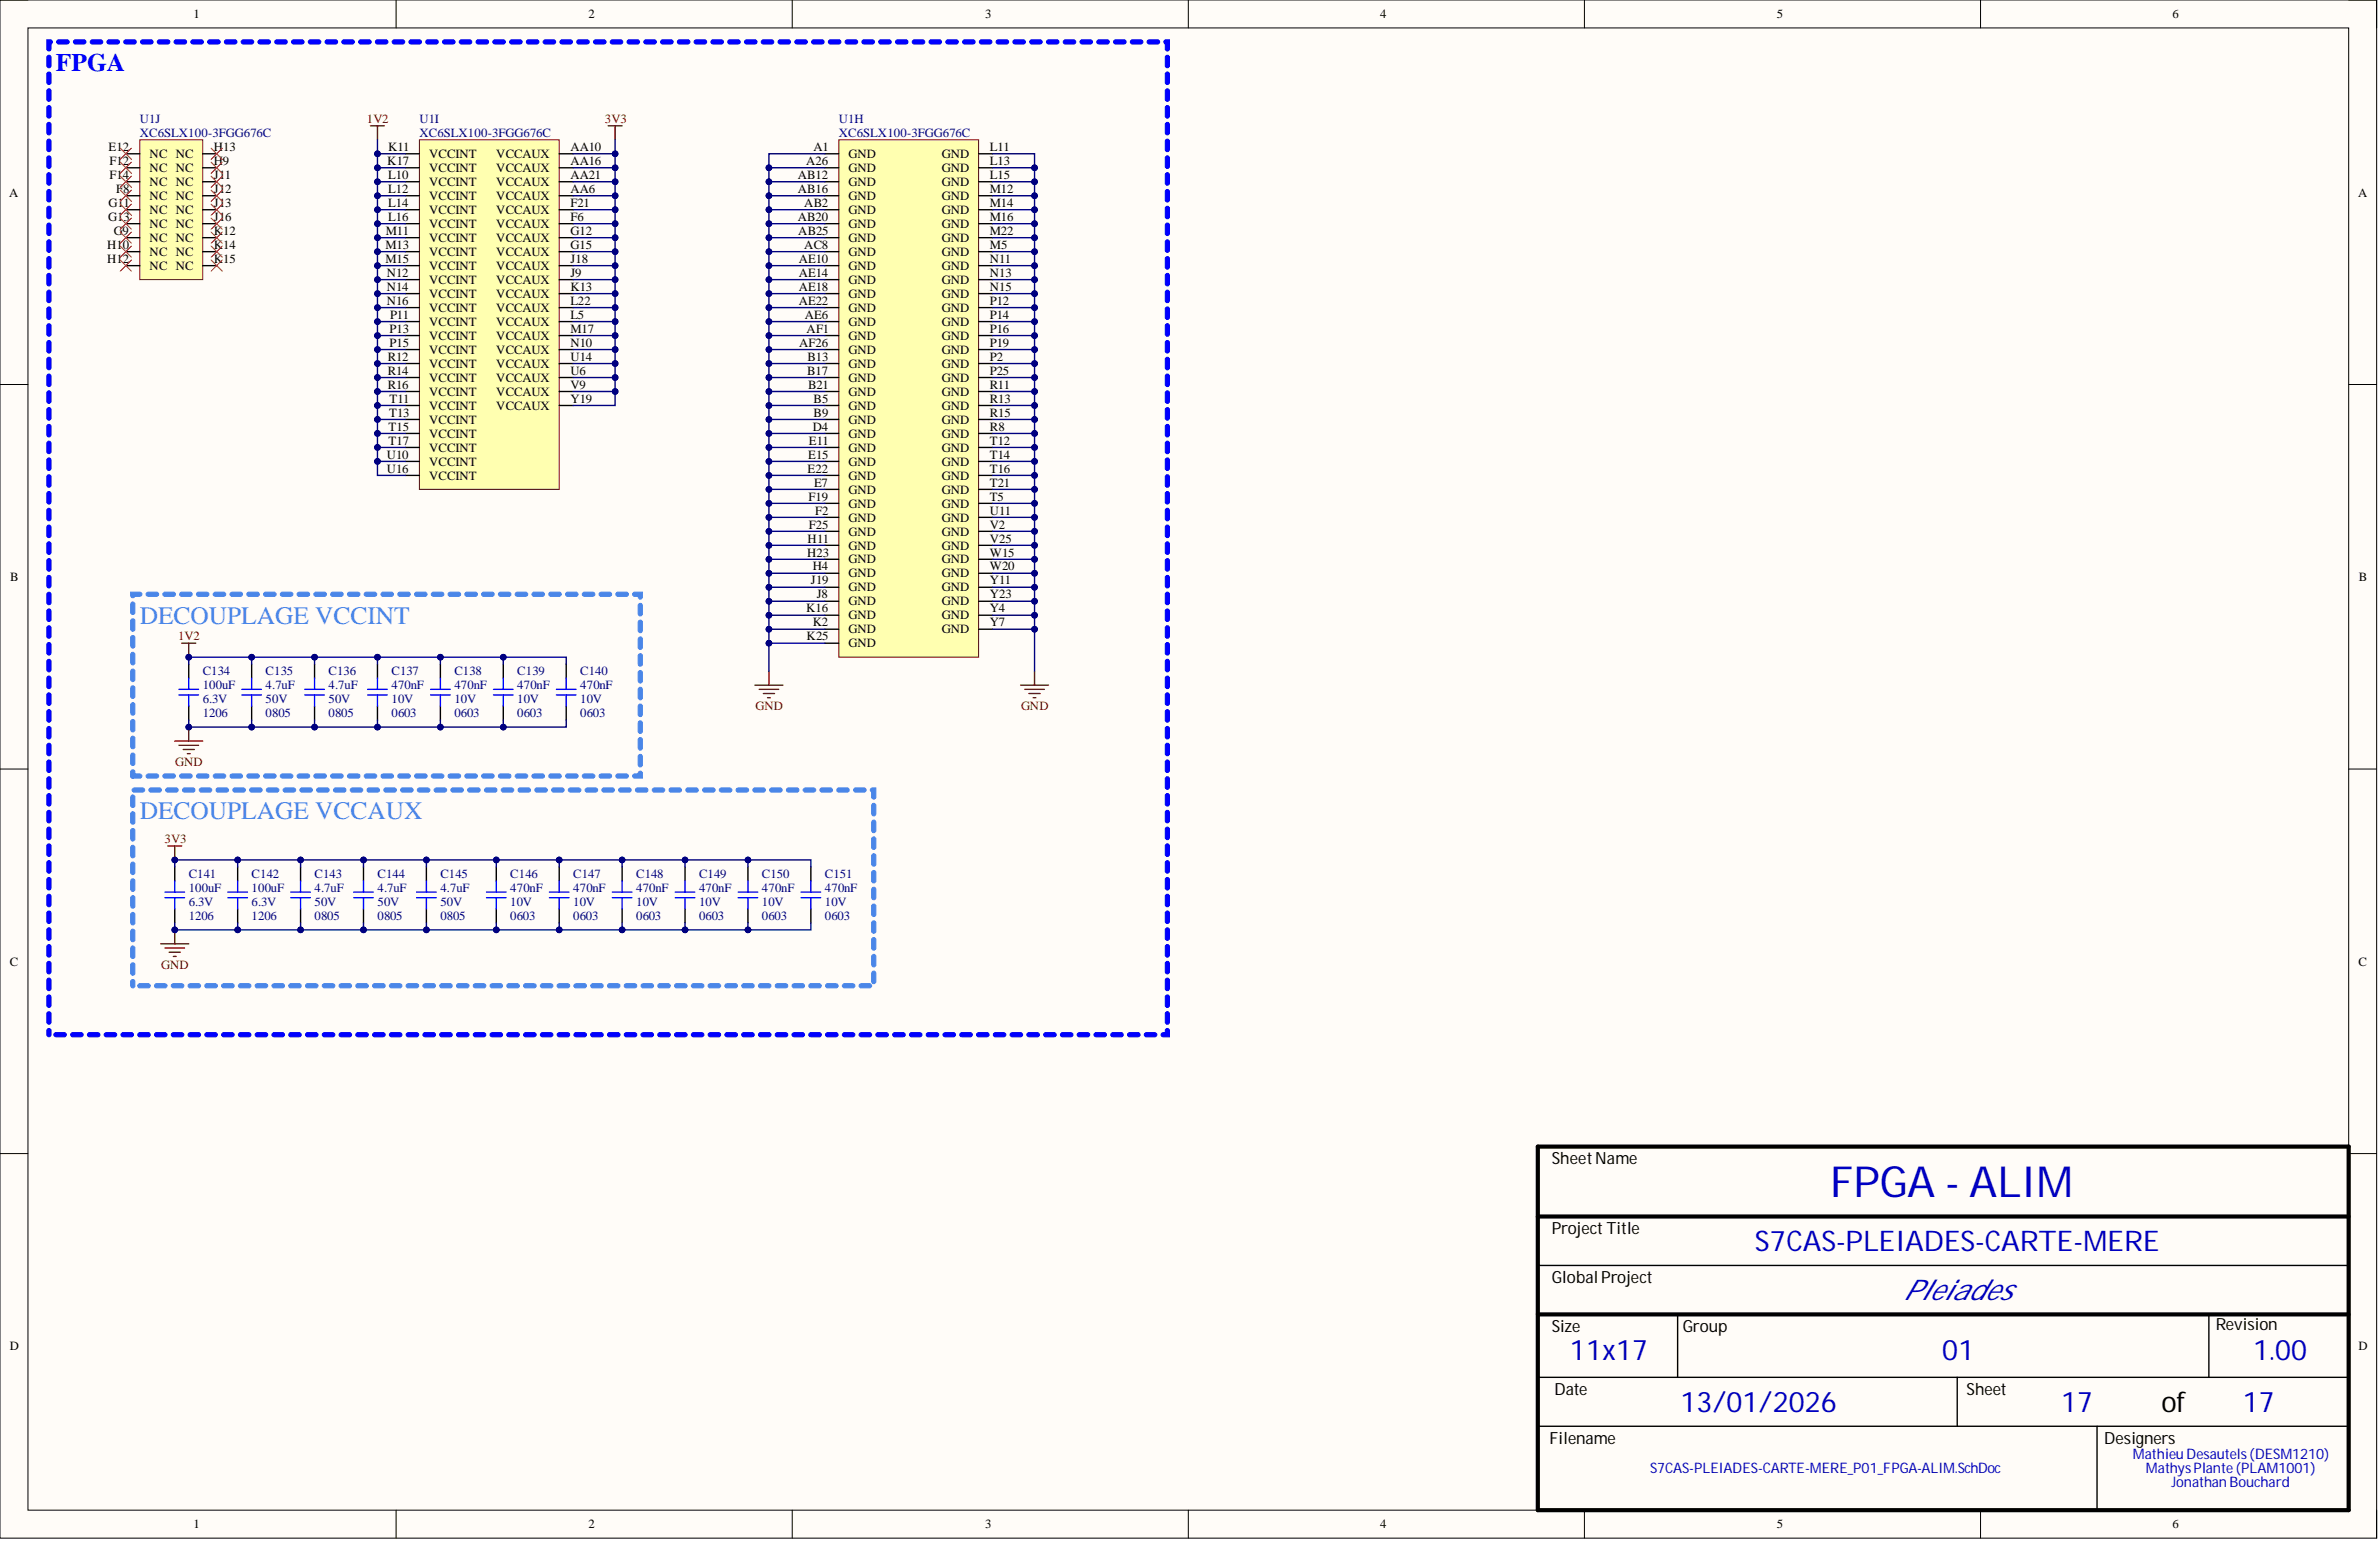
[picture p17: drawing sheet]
<svg xmlns="http://www.w3.org/2000/svg" width="431mm" height="279mm" viewBox="0 0 431 279" stroke-linecap="round" stroke-linejoin="round" font-family="sans-serif">
<defs><g id="words">
<text font-size="7.8" fill="#0000bf" x="331.9" y="217.1">FPGA - ALIM</text>
<g font-size="5.2" fill="#0000bf">
<text x="318.3" y="226.9">S7CAS-PLEIADES-CARTE-MERE</text>
<text x="345.2" y="235.8">Pleiades</text>
<text x="284.7" y="246.5">11x17</text>
<text x="352.3" y="246.5">01</text>
<text x="408.6" y="246.5">1.00</text>
<text x="304.8" y="256.1">13/01/2026</text>
<text x="373.8" y="256.1">17</text>
<text x="406.8" y="256.1">17</text>
</g>
<text font-size="5.2" x="392" y="256.1">of</text>
<text font-size="4.6" fill="#00f" x="10.1" y="12.9">FPGA</text>
<g font-size="4.6" fill="#4a86e8">
<text x="25.4" y="113.1">DECOUPLAGE VCCINT</text>
<text x="25.4" y="148.6">DECOUPLAGE VCCAUX</text>
</g>
<g font-size="3">
<text x="281.4" y="211">SheetName</text>
<text x="281.4" y="223.7">ProjectTitle</text>
<text x="281.4" y="232.6">Global Project</text>
<text x="281.4" y="241.4">Size</text>
<text x="305.2" y="241.4">Group</text>
<text x="401.9" y="241.2">Revision</text>
<text x="281.9" y="252.9">Date</text>
<text x="356.6" y="252.9">Sheet</text>
<text x="281" y="261.7">Filename</text>
<text x="381.6" y="261.7">Designers</text>
</g>
<g font-size="2.6" fill="#0000bf">
<text x="299.3" y="267.1">S7CAS-PLEIADES-CARTE-MERE_P01_FPGA-ALIM.SchDoc</text>
<text x="386.8" y="264.6">Mathieu Desautels(DESM1210)</text>
<text x="389.2" y="267.1">MathysPlante(PLAM1001)</text>
<text x="393.8" y="269.7">Jonathan Bouchard</text>
</g>
<g font-size="2.3">
<text x="35.1" y="3.3">1</text>
<text x="106.7" y="3.3">2</text>
<text x="178.7" y="3.3">3</text>
<text x="250.3" y="3.3">4</text>
<text x="322.3" y="3.3">5</text>
<text x="394" y="3.3">6</text>
<text x="19.7" y="27.4">E12</text>
<text x="19.9" y="29.9">F12</text>
<text x="27.1" y="28.6">NC NC</text>
<text x="38.8" y="27.4">H13</text>
<text x="38.8" y="29.9">H9</text>
<text x="70.2" y="29.9">K17</text>
<text x="70.4" y="27.4">K11</text>
<text x="77.8" y="28.6">VCCINT</text>
<text x="90" y="28.6">VCCAUX</text>
<text x="103.4" y="27.4">AA10</text>
<text x="103.4" y="29.9">AA16</text>
<text x="146.2" y="29.9">A26</text>
<text x="147.6" y="27.4">A1</text>
<text x="153.9" y="28.6">GND</text>
<text x="170.8" y="28.6">GND</text>
<text x="179.5" y="27.4">L11</text>
<text x="179.5" y="29.9">L13</text>
<text x="1.7" y="35.7">A</text>
<text x="19.9" y="32.4">F14</text>
<text x="21" y="35">F8</text>
<text x="27.1" y="31.2">NC NC</text>
<text x="27.1" y="33.7">NC NC</text>
<text x="38.8" y="32.4">J11</text>
<text x="38.8" y="35">J12</text>
<text x="70.4" y="32.4">L10</text>
<text x="70.4" y="35">L12</text>
<text x="77.8" y="31.2">VCCINT</text>
<text x="77.8" y="33.7">VCCINT</text>
<text x="90" y="31.2">VCCAUX</text>
<text x="90" y="33.7">VCCAUX</text>
<text x="103.4" y="32.4">AA21</text>
<text x="103.4" y="35">AA6</text>
<text x="144.7" y="32.4">AB12</text>
<text x="144.7" y="35">AB16</text>
<text x="153.9" y="31.2">GND</text>
<text x="153.9" y="33.7">GND</text>
<text x="170.8" y="31.2">GND</text>
<text x="170.8" y="33.7">GND</text>
<text x="179.5" y="32.4">L15</text>
<text x="179.5" y="35">M12</text>
<text x="427.6" y="35.7">A</text>
<text x="19.6" y="40.1">G13</text>
<text x="19.7" y="37.5">G11</text>
<text x="27.1" y="36.2">NC NC</text>
<text x="27.1" y="38.8">NC NC</text>
<text x="27.1" y="41.3">NC NC</text>
<text x="38.8" y="37.5">J13</text>
<text x="38.8" y="40.1">J16</text>
<text x="70.4" y="37.5">L14</text>
<text x="70.4" y="40.1">L16</text>
<text x="77.8" y="36.2">VCCINT</text>
<text x="77.8" y="38.8">VCCINT</text>
<text x="77.8" y="41.3">VCCINT</text>
<text x="90" y="36.2">VCCAUX</text>
<text x="90" y="38.8">VCCAUX</text>
<text x="90" y="41.3">VCCAUX</text>
<text x="103.4" y="37.5">F21</text>
<text x="103.4" y="40.1">F6</text>
<text x="144.7" y="40.1">AB20</text>
<text x="145.9" y="37.5">AB2</text>
<text x="153.9" y="36.2">GND</text>
<text x="153.9" y="38.8">GND</text>
<text x="153.9" y="41.3">GND</text>
<text x="170.8" y="36.2">GND</text>
<text x="170.8" y="38.8">GND</text>
<text x="170.8" y="41.3">GND</text>
<text x="179.5" y="37.5">M14</text>
<text x="179.5" y="40.1">M16</text>
<text x="19.4" y="45.1">H10</text>
<text x="19.4" y="47.7">H12</text>
<text x="20.6" y="42.6">G9</text>
<text x="27.1" y="43.9">NC NC</text>
<text x="27.1" y="46.4">NC NC</text>
<text x="38.8" y="42.6">K12</text>
<text x="38.8" y="45.1">K14</text>
<text x="38.8" y="47.7">K15</text>
<text x="69.9" y="45.1">M13</text>
<text x="69.9" y="47.7">M15</text>
<text x="70" y="42.6">M11</text>
<text x="77.8" y="43.9">VCCINT</text>
<text x="77.8" y="46.4">VCCINT</text>
<text x="90" y="43.9">VCCAUX</text>
<text x="90" y="46.4">VCCAUX</text>
<text x="103.4" y="42.6">G12</text>
<text x="103.4" y="45.1">G15</text>
<text x="103.4" y="47.7">J18</text>
<text x="144.8" y="42.6">AB25</text>
<text x="144.9" y="47.7">AE10</text>
<text x="145.9" y="45.1">AC8</text>
<text x="153.9" y="43.9">GND</text>
<text x="153.9" y="46.4">GND</text>
<text x="170.8" y="43.9">GND</text>
<text x="170.8" y="46.4">GND</text>
<text x="179.5" y="42.6">M22</text>
<text x="179.5" y="45.1">M5</text>
<text x="179.5" y="47.7">N11</text>
<text x="27.1" y="48.9">NC NC</text>
<text x="70.1" y="50.2">N12</text>
<text x="70.1" y="52.7">N14</text>
<text x="77.8" y="48.9">VCCINT</text>
<text x="77.8" y="51.5">VCCINT</text>
<text x="77.8" y="54">VCCINT</text>
<text x="90" y="48.9">VCCAUX</text>
<text x="90" y="51.5">VCCAUX</text>
<text x="90" y="54">VCCAUX</text>
<text x="103.4" y="50.2">J9</text>
<text x="103.4" y="52.7">K13</text>
<text x="144.9" y="50.2">AE14</text>
<text x="144.9" y="52.7">AE18</text>
<text x="153.9" y="48.9">GND</text>
<text x="153.9" y="51.5">GND</text>
<text x="153.9" y="54">GND</text>
<text x="170.8" y="48.9">GND</text>
<text x="170.8" y="51.5">GND</text>
<text x="170.8" y="54">GND</text>
<text x="179.5" y="50.2">N13</text>
<text x="179.5" y="52.7">N15</text>
<text x="70.1" y="55.3">N16</text>
<text x="70.7" y="57.8">P11</text>
<text x="77.8" y="56.5">VCCINT</text>
<text x="77.8" y="59.1">VCCINT</text>
<text x="90" y="56.5">VCCAUX</text>
<text x="90" y="59.1">VCCAUX</text>
<text x="103.4" y="55.3">L22</text>
<text x="103.4" y="57.8">L5</text>
<text x="144.9" y="55.3">AE22</text>
<text x="146" y="57.8">AE6</text>
<text x="153.9" y="56.5">GND</text>
<text x="153.9" y="59.1">GND</text>
<text x="170.8" y="56.5">GND</text>
<text x="170.8" y="59.1">GND</text>
<text x="179.5" y="55.3">P12</text>
<text x="179.5" y="57.8">P14</text>
<text x="70.3" y="65.4">R12</text>
<text x="70.7" y="60.3">P13</text>
<text x="70.7" y="62.9">P15</text>
<text x="77.8" y="61.6">VCCINT</text>
<text x="77.8" y="64.1">VCCINT</text>
<text x="90" y="61.6">VCCAUX</text>
<text x="90" y="64.1">VCCAUX</text>
<text x="103.4" y="60.3">M17</text>
<text x="103.4" y="62.9">N10</text>
<text x="103.4" y="65.4">U14</text>
<text x="144.9" y="62.9">AF26</text>
<text x="146.3" y="60.3">AF1</text>
<text x="146.5" y="65.4">B13</text>
<text x="153.9" y="61.6">GND</text>
<text x="153.9" y="64.1">GND</text>
<text x="170.8" y="61.6">GND</text>
<text x="170.8" y="64.1">GND</text>
<text x="179.5" y="60.3">P16</text>
<text x="179.5" y="62.9">P19</text>
<text x="179.5" y="65.4">P2</text>
<text x="70.3" y="67.9">R14</text>
<text x="70.3" y="70.5">R16</text>
<text x="77.8" y="66.7">VCCINT</text>
<text x="77.8" y="69.2">VCCINT</text>
<text x="77.8" y="71.7">VCCINT</text>
<text x="90" y="66.7">VCCAUX</text>
<text x="90" y="69.2">VCCAUX</text>
<text x="90" y="71.7">VCCAUX</text>
<text x="103.4" y="67.9">U6</text>
<text x="103.4" y="70.5">V9</text>
<text x="146.4" y="67.9">B17</text>
<text x="146.5" y="70.5">B21</text>
<text x="153.9" y="66.7">GND</text>
<text x="153.9" y="69.2">GND</text>
<text x="153.9" y="71.7">GND</text>
<text x="170.8" y="66.7">GND</text>
<text x="170.8" y="69.2">GND</text>
<text x="170.8" y="71.7">GND</text>
<text x="179.5" y="67.9">P25</text>
<text x="179.5" y="70.5">R11</text>
<text x="70.6" y="75.5">T13</text>
<text x="70.7" y="73">T11</text>
<text x="77.8" y="74.3">VCCINT</text>
<text x="77.8" y="76.8">VCCINT</text>
<text x="90" y="74.3">VCCAUX</text>
<text x="103.4" y="73">Y19</text>
<text x="147.6" y="73">B5</text>
<text x="147.6" y="75.5">B9</text>
<text x="153.9" y="74.3">GND</text>
<text x="153.9" y="76.8">GND</text>
<text x="170.8" y="74.3">GND</text>
<text x="170.8" y="76.8">GND</text>
<text x="179.5" y="73">R13</text>
<text x="179.5" y="75.5">R15</text>
<text x="70.1" y="83.2">U10</text>
<text x="70.5" y="78.1">T15</text>
<text x="70.5" y="80.6">T17</text>
<text x="77.8" y="79.3">VCCINT</text>
<text x="77.8" y="81.9">VCCINT</text>
<text x="146.5" y="83.2">E15</text>
<text x="146.7" y="80.6">E11</text>
<text x="147.4" y="78.1">D4</text>
<text x="153.9" y="79.3">GND</text>
<text x="153.9" y="81.9">GND</text>
<text x="170.8" y="79.3">GND</text>
<text x="170.8" y="81.9">GND</text>
<text x="179.5" y="78.1">R8</text>
<text x="179.5" y="80.6">T12</text>
<text x="179.5" y="83.2">T14</text>
<text x="70.1" y="85.7">U16</text>
<text x="77.8" y="84.4">VCCINT</text>
<text x="77.8" y="87">VCCINT</text>
<text x="146.5" y="85.7">E22</text>
<text x="147.6" y="88.2">E7</text>
<text x="153.9" y="84.4">GND</text>
<text x="153.9" y="87">GND</text>
<text x="153.9" y="89.5">GND</text>
<text x="170.8" y="84.4">GND</text>
<text x="170.8" y="87">GND</text>
<text x="170.8" y="89.5">GND</text>
<text x="179.5" y="85.7">T16</text>
<text x="179.5" y="88.2">T21</text>
<text x="146.6" y="90.8">F19</text>
<text x="146.7" y="95.8">F25</text>
<text x="147.8" y="93.3">F2</text>
<text x="153.9" y="92">GND</text>
<text x="153.9" y="94.6">GND</text>
<text x="170.8" y="92">GND</text>
<text x="170.8" y="94.6">GND</text>
<text x="179.5" y="90.8">T5</text>
<text x="179.5" y="93.3">U11</text>
<text x="179.5" y="95.8">V2</text>
<text x="146.4" y="100.9">H23</text>
<text x="146.5" y="98.4">H11</text>
<text x="153.9" y="97.1">GND</text>
<text x="153.9" y="99.6">GND</text>
<text x="170.8" y="97.1">GND</text>
<text x="170.8" y="99.6">GND</text>
<text x="179.5" y="98.4">V25</text>
<text x="179.5" y="100.9">W15</text>
<text x="1.9" y="105.4">B</text>
<text x="147.1" y="106">J19</text>
<text x="147.4" y="103.4">H4</text>
<text x="153.9" y="102.2">GND</text>
<text x="153.9" y="104.7">GND</text>
<text x="153.9" y="107.2">GND</text>
<text x="170.8" y="102.2">GND</text>
<text x="170.8" y="104.7">GND</text>
<text x="170.8" y="107.2">GND</text>
<text x="179.5" y="103.4">W20</text>
<text x="179.5" y="106">Y11</text>
<text x="427.8" y="105.4">B</text>
<text x="146.2" y="111">K16</text>
<text x="147.4" y="113.6">K2</text>
<text x="148.2" y="108.5">J8</text>
<text x="153.9" y="109.8">GND</text>
<text x="153.9" y="112.3">GND</text>
<text x="170.8" y="109.8">GND</text>
<text x="170.8" y="112.3">GND</text>
<text x="179.5" y="108.5">Y23</text>
<text x="179.5" y="111">Y4</text>
<text x="179.5" y="113.6">Y7</text>
<text x="146.3" y="116.1">K25</text>
<text x="153.9" y="114.8">GND</text>
<text x="153.9" y="117.4">GND</text>
<text x="170.8" y="114.8">GND</text>
<text x="1.8" y="175.1">C</text>
<text x="427.7" y="175.1">C</text>
<text x="1.8" y="244.8">D</text>
<text x="427.7" y="244.8">D</text>
<text x="35.1" y="277.1">1</text>
<text x="106.7" y="277.1">2</text>
<text x="178.7" y="277.1">3</text>
<text x="250.3" y="277.1">4</text>
<text x="322.3" y="277.1">5</text>
<text x="394" y="277.1">6</text>
</g>
<g font-size="2.3" fill="#000080">
<text x="25.4" y="22.3">U1J</text>
<text x="76.1" y="22.3">U1I</text>
<text x="152.1" y="22.3">U1H</text>
<text x="25.4" y="24.8">XC6SLX100-3FGG676C</text>
<text x="76.1" y="24.8">XC6SLX100-3FGG676C</text>
<text x="152.1" y="24.8">XC6SLX100-3FGG676C</text>
<text x="36.8" y="125">100uF</text>
<text x="36.8" y="122.5">C134</text>
<text x="48.2" y="125">4.7uF</text>
<text x="48.2" y="122.5">C135</text>
<text x="59.6" y="125">4.7uF</text>
<text x="59.6" y="122.5">C136</text>
<text x="71" y="125">470nF</text>
<text x="71" y="122.5">C137</text>
<text x="82.4" y="125">470nF</text>
<text x="82.4" y="122.5">C138</text>
<text x="93.8" y="125">470nF</text>
<text x="93.8" y="122.5">C139</text>
<text x="105.2" y="125">470nF</text>
<text x="105.2" y="122.5">C140</text>
<text x="36.8" y="127.5">6.3V</text>
<text x="36.8" y="130.1">1206</text>
<text x="48.2" y="127.5">50V</text>
<text x="48.2" y="130.1">0805</text>
<text x="59.6" y="127.5">50V</text>
<text x="59.6" y="130.1">0805</text>
<text x="71" y="127.5">10V</text>
<text x="71" y="130.1">0603</text>
<text x="82.4" y="127.5">10V</text>
<text x="82.4" y="130.1">0603</text>
<text x="93.8" y="127.5">10V</text>
<text x="93.8" y="130.1">0603</text>
<text x="105.2" y="127.5">10V</text>
<text x="105.2" y="130.1">0603</text>
<text x="34.2" y="161.7">100uF</text>
<text x="34.2" y="159.2">C141</text>
<text x="45.6" y="161.7">100uF</text>
<text x="45.6" y="159.2">C142</text>
<text x="57" y="161.7">4.7uF</text>
<text x="57" y="159.2">C143</text>
<text x="68.5" y="161.7">4.7uF</text>
<text x="68.5" y="159.2">C144</text>
<text x="79.9" y="161.7">4.7uF</text>
<text x="79.9" y="159.2">C145</text>
<text x="92.5" y="161.7">470nF</text>
<text x="92.5" y="159.2">C146</text>
<text x="104" y="161.7">470nF</text>
<text x="104" y="159.2">C147</text>
<text x="115.4" y="161.7">470nF</text>
<text x="115.4" y="159.2">C148</text>
<text x="126.8" y="161.7">470nF</text>
<text x="126.8" y="159.2">C149</text>
<text x="138.2" y="161.7">470nF</text>
<text x="138.2" y="159.2">C150</text>
<text x="149.6" y="161.7">470nF</text>
<text x="149.6" y="159.2">C151</text>
<text x="34.2" y="164.3">6.3V</text>
<text x="34.2" y="166.8">1206</text>
<text x="45.6" y="164.3">6.3V</text>
<text x="45.6" y="166.8">1206</text>
<text x="57" y="164.3">50V</text>
<text x="57" y="166.8">0805</text>
<text x="68.5" y="164.3">50V</text>
<text x="68.5" y="166.8">0805</text>
<text x="79.9" y="164.3">50V</text>
<text x="79.9" y="166.8">0805</text>
<text x="92.5" y="164.3">10V</text>
<text x="92.5" y="166.8">0603</text>
<text x="104" y="164.3">10V</text>
<text x="104" y="166.8">0603</text>
<text x="115.4" y="164.3">10V</text>
<text x="115.4" y="166.8">0603</text>
<text x="126.8" y="164.3">10V</text>
<text x="126.8" y="166.8">0603</text>
<text x="138.2" y="164.3">10V</text>
<text x="138.2" y="166.8">0603</text>
<text x="149.6" y="164.3">10V</text>
<text x="149.6" y="166.8">0603</text>
</g>
<g font-size="2.3" fill="#800000">
<text x="66.5" y="22.3">1V2</text>
<text x="109.7" y="22.3">3V3</text>
<text x="32.3" y="116.1">1V2</text>
<text x="137" y="128.8">GND</text>
<text x="185.2" y="128.8">GND</text>
<text x="31.8" y="138.9">GND</text>
<text x="29.8" y="152.9">3V3</text>
<text x="29.2" y="175.7">GND</text>
</g>
</g></defs>
<path d="M0 0h431v278.9h-431z" fill-rule="evenodd" fill="#fffcf8"/>
<path d="M0 0h431v278.9h-431z" fill="none" stroke="#000" stroke-width=".18"/>
<path d="M5.1 5.1h420.8v268.7h-420.8z" fill-rule="evenodd" fill="#fffcf8"/>
<g fill="none" stroke="#000" stroke-width=".18">
<path d="M0 0h5.1M71.8 0v5.1M143.7 0v5.1M215.5 0v5.1M287.3 0v5.1M359.2 0v5.1M425.9 0h5.1v5.1M5.1 5.1h420.8v268.7h-420.8zM0 69.7h5.1M425.9 69.7h5.1M0 139.4h5.1M425.9 139.4h5.1"/>
<path d="M0 209.2h5.1M425.9 209.2h5.1M71.8 273.8v5.1M143.7 273.8v5.1M215.5 273.8v5.1M287.3 273.8v5.1M359.2 273.8v5.1M431 273.8v5.1"/>
</g>
<path d="M278.9 207.9h147v65.9h-147zM278.9 220.6h147M278.9 238.3h147" fill="none" stroke="#000" stroke-width=".76"/>
<path d="M278.9 229.4h147M304.2 238.3v11.4M400.6 238.3v11.4M278.9 249.7h147M278.9 258.6h147M355 249.7v8.9M380.3 258.6v15.2" fill="none" stroke="#000" stroke-width=".25"/>
<path d="M152.1 25.3h25.4v93.9h-25.4z" fill-rule="evenodd" fill="#ffffb0"/>
<path d="M152.1 25.3h25.4v93.9h-25.4z" fill="none" stroke="#800000" stroke-width=".18"/>
<g fill="none" stroke="#000" stroke-width=".25">
<path d="M149.6 27.9h2.5M149.6 30.4h2.5M149.6 33h2.5M149.6 35.5h2.5M149.6 38h2.5M177.5 27.9h2.5M177.5 30.4h2.5M177.5 33h2.5M177.5 35.5h2.5M177.5 38h2.5M149.6 40.6h2.5M149.6 43.1h2.5"/>
<path d="M149.6 45.6h2.5M149.6 48.2h2.5M149.6 50.7h2.5M149.6 53.2h2.5M149.6 55.8h2.5M149.6 58.3h2.5M177.5 40.6h2.5M177.5 43.1h2.5M177.5 45.6h2.5M177.5 48.2h2.5M177.5 50.7h2.5M177.5 53.2h2.5"/>
<path d="M177.5 55.8h2.5M177.5 58.3h2.5M149.6 60.8h2.5M149.6 63.4h2.5M149.6 65.9h2.5M149.6 68.4h2.5M149.6 71h2.5M149.6 73.5h2.5M149.6 76.1h2.5M149.6 78.6h2.5M177.5 60.8h2.5M177.5 63.4h2.5"/>
<path d="M177.5 65.9h2.5M177.5 68.4h2.5M177.5 71h2.5M177.5 73.5h2.5M177.5 76.1h2.5M177.5 78.6h2.5M149.6 81.1h2.5M149.6 83.7h2.5M149.6 86.2h2.5M149.6 88.7h2.5M149.6 91.3h2.5M149.6 93.8h2.5"/>
<path d="M149.6 96.3h2.5M149.6 98.9h2.5M177.5 81.1h2.5M177.5 83.7h2.5M177.5 86.2h2.5M177.5 88.7h2.5M177.5 91.3h2.5M177.5 93.8h2.5M177.5 96.3h2.5M177.5 98.9h2.5M149.6 101.4h2.5M149.6 103.9h2.5"/>
<path d="M149.6 106.5h2.5M149.6 109h2.5M149.6 111.5h2.5M149.6 114.1h2.5M149.6 116.6h2.5M177.5 101.4h2.5M177.5 103.9h2.5M177.5 106.5h2.5M177.5 109h2.5M177.5 111.5h2.5M177.5 114.1h2.5"/>
</g>
<path d="M76.1 25.3h25.3v63.4h-25.3z" fill-rule="evenodd" fill="#ffffb0"/>
<path d="M76.1 25.3h25.3v63.4h-25.3z" fill="none" stroke="#800000" stroke-width=".18"/>
<g fill="none" stroke="#000" stroke-width=".25">
<path d="M73.5 27.9h2.6M73.5 30.4h2.6M73.5 33h2.6M73.5 35.5h2.6M73.5 38h2.6M101.4 27.9h2.6M101.4 30.4h2.6M101.4 33h2.6M101.4 35.5h2.6M101.4 38h2.6M73.5 40.6h2.6M73.5 43.1h2.6"/>
<path d="M73.5 45.6h2.6M73.5 48.2h2.6M73.5 50.7h2.6M73.5 53.2h2.6M73.5 55.8h2.6M73.5 58.3h2.6M101.4 40.6h2.6M101.4 43.1h2.6M101.4 45.6h2.6M101.4 48.2h2.6M101.4 50.7h2.6M101.4 53.2h2.6"/>
<path d="M101.4 55.8h2.6M101.4 58.3h2.6M73.5 60.8h2.6M73.5 63.4h2.6M73.5 65.9h2.6M73.5 68.4h2.6M73.5 71h2.6M73.5 73.5h2.6M73.5 76.1h2.6M73.5 78.6h2.6M101.4 60.8h2.6M101.4 63.4h2.6"/>
<path d="M101.4 65.9h2.6M101.4 68.4h2.6M101.4 71h2.6M101.4 73.5h2.6M73.5 81.1h2.6M73.5 83.7h2.6M73.5 86.2h2.6"/>
</g>
<path d="M25.4 25.3h11.4v25.4h-11.4z" fill-rule="evenodd" fill="#ffffb0"/>
<path d="M25.4 25.3h11.4v25.4h-11.4z" fill="none" stroke="#800000" stroke-width=".18"/>
<g fill="none" stroke="#000" stroke-width=".25">
<path d="M22.8 27.9h2.6M22.8 30.4h2.6M22.8 33h2.6M22.8 35.5h2.6M22.8 38h2.6M36.8 27.9h2.5M36.8 30.4h2.5M36.8 33h2.5M36.8 35.5h2.5M36.8 38h2.5M22.8 40.6h2.6M22.8 43.1h2.6"/>
<path d="M22.8 45.6h2.6M22.8 48.2h2.6M36.8 40.6h2.5M36.8 43.1h2.5M36.8 45.6h2.5M36.8 48.2h2.5M34.2 120.4v2.6M34.2 128v2.6M45.6 120.4v2.6M45.6 128v2.6M57 120.4v2.6M57 128v2.6"/>
<path d="M68.5 120.4v2.6M68.5 128v2.6M79.9 120.4v2.6M79.9 128v2.6M91.3 120.4v2.6M91.3 128v2.6M102.7 120.4v2.6M102.7 128v2.6M31.7 157.2v2.5M43.1 157.2v2.5M54.5 157.2v2.5M65.9 157.2v2.5"/>
<path d="M77.3 157.2v2.5M90 157.2v2.5M101.4 157.2v2.5M112.8 157.2v2.5M124.2 157.2v2.5M135.6 157.2v2.5M147.1 157.2v2.5M31.7 164.8v2.5M43.1 164.8v2.5M54.5 164.8v2.5M65.9 164.8v2.5M77.3 164.8v2.5"/>
<path d="M90 164.8v2.5M101.4 164.8v2.5M112.8 164.8v2.5M124.2 164.8v2.5M135.6 164.8v2.5M147.1 164.8v2.5"/>
</g>
<g fill="none" stroke="#f00" stroke-width=".18">
<path d="M21.8 39.5l2 2.1M21.8 37l2 2M21.8 34.5l2 2M21.8 31.9l2 2.1M21.8 29.4l2 2M21.8 26.9l2 2M23.8 39.5l-2 2.1M23.8 37l-2 2M23.8 34.5l-2 2M23.8 31.9l-2 2.1M23.8 29.4l-2 2M23.8 26.9l-2 2"/>
<path d="M38.3 26.9l2 2M38.3 29.4l2 2M38.3 31.9l2 2.1M38.3 34.5l2 2M38.3 37l2 2M38.3 39.5l2 2.1M40.3 26.9l-2 2M40.3 29.4l-2 2M40.3 31.9l-2 2.1M40.3 34.5l-2 2M40.3 37l-2 2M40.3 39.5l-2 2.1"/>
<path d="M21.8 47.2l2 2M21.8 44.6l2 2M21.8 42.1l2 2M23.8 47.2l-2 2M23.8 44.6l-2 2M23.8 42.1l-2 2M38.3 42.1l2 2M38.3 44.6l2 2M38.3 47.2l2 2M40.3 42.1l-2 2M40.3 44.6l-2 2M40.3 47.2l-2 2"/>
</g>
<g fill="none" stroke="#800000" stroke-width=".25">
<path d="M67.2 22.8h2.5M68.5 22.8v2.5M110.3 22.8h2.5M111.6 22.8v2.5M136.9 124.2h5.1M137.7 125h3.5M138.4 125.7h2.1M139.2 126.5h.5M139.4 121.7v2.5M185.1 124.2h5.1M185.8 125h3.6M186.6 125.7h2"/>
<path d="M187.4 126.5h.5M187.6 121.7v2.5"/>
</g>
<g fill="none" stroke="#00f" stroke-width=".25">
<path d="M32.5 125h3.5M32.5 126h3.5M34.2 123v2M34.2 126v2M43.9 125h3.5M43.9 126h3.5M45.6 123v2M45.6 126v2M55.3 125h3.5M55.3 126h3.5M57 123v2M57 126v2"/>
<path d="M66.7 125h3.5M66.7 126h3.5M68.5 123v2M68.5 126v2M78.1 125h3.5M78.1 126h3.5M79.9 123v2M79.9 126v2M89.5 125h3.5M89.5 126h3.5M91.3 123v2M91.3 126v2"/>
<path d="M100.9 125h3.6M100.9 126h3.6M102.7 123v2M102.7 126v2M31.7 159.7v2M43.1 159.7v2M54.5 159.7v2M65.9 159.7v2M77.3 159.7v2M90 159.7v2M101.4 159.7v2M112.8 159.7v2"/>
<path d="M124.2 159.7v2M135.6 159.7v2M147.1 159.7v2M29.9 161.7h3.6M29.9 162.8h3.6M31.7 162.8v2M41.3 161.7h3.6M41.3 162.8h3.6M43.1 162.8v2M52.7 161.7h3.6M52.7 162.8h3.6M54.5 162.8v2"/>
<path d="M64.1 161.7h3.6M64.1 162.8h3.6M65.9 162.8v2M75.6 161.7h3.5M75.6 162.8h3.5M77.3 162.8v2M88.2 161.7h3.6M88.2 162.8h3.6M90 162.8v2M99.6 161.7h3.6M99.6 162.8h3.6M101.4 162.8v2"/>
<path d="M111.1 161.7h3.5M111.1 162.8h3.5M112.8 162.8v2M122.5 161.7h3.5M122.5 162.8h3.5M124.2 162.8v2M133.9 161.7h3.5M133.9 162.8h3.5M135.6 162.8v2M145.3 161.7h3.5M145.3 162.8h3.5M147.1 162.8v2"/>
</g>
<g fill="#4a86e8" stroke="#4a86e8" stroke-width=".18">
<path d="M23.9 139.6a.38 .38 0 0 1 .6 .3v.8a.38 .38 0 0 1-.4 .4 .38 .38 0 0 1-.4-.4v-.8zM23.9 136.6a.38 .38 0 0 1 .6 .3v1.5a.38 .38 0 0 1-.4 .4 .38 .38 0 0 1-.4-.4v-1.5zM23.9 133.5a.38 .38 0 0 1 .6 .4v1.5a.38 .38 0 0 1-.4 .4 .38 .38 0 0 1-.4-.4v-1.5zM23.9 130.5a.38 .38 0 0 1 .6 .3v1.5a.38 .38 0 0 1-.4 .4 .38 .38 0 0 1-.4-.4v-1.5zM23.9 127.4a.38 .38 0 0 1 .6 .4v1.5a.38 .38 0 0 1-.4 .4 .38 .38 0 0 1-.4-.4v-1.5zM23.9 124.4a.38 .38 0 0 1 .6 .3v1.6a.38 .38 0 0 1-.4 .3 .38 .38 0 0 1-.4-.3v-1.6zM23.9 121.4a.38 .38 0 0 1 .6 .3v1.5a.38 .38 0 0 1-.4 .4 .38 .38 0 0 1-.4-.4v-1.5zM23.9 118.3a.38 .38 0 0 1 .6 .3v1.6a.38 .38 0 0 1-.4 .3 .38 .38 0 0 1-.4-.3v-1.6zM23.9 115.3a.38 .38 0 0 1 .6 .3v1.5a.38 .38 0 0 1-.4 .4 .38 .38 0 0 1-.4-.4v-1.5zM23.9 112.2a.38 .38 0 0 1 .6 .4v1.5a.38 .38 0 0 1-.4 .4 .38 .38 0 0 1-.4-.4v-1.5zM23.9 109.2a.38 .38 0 0 1 .6 .3v1.5a.38 .38 0 0 1-.4 .4 .38 .38 0 0 1-.4-.4v-1.5zM23.7 107.4h1.7a.38 .38 0 0 1 .3 .3 .38 .38 0 0 1-.3 .4h-1.3l.4-.4a.46 .46 0 0 1-.4 .7l-.3-.2zM26.5 107.6l.4-.2h1.5a.38 .38 0 0 1 .4 .3 .38 .38 0 0 1-.4 .4h-1.5a.38 .38 0 0 1-.4-.5zM29.6 107.6l.3-.2h1.5a.38 .38 0 0 1 .4 .3 .38 .38 0 0 1-.4 .4h-1.5a.38 .38 0 0 1-.3-.5zM32.8 107.4h1.7a.38 .38 0 0 1 .4 .3 .38 .38 0 0 1-.4 .4h-1.5a.38 .38 0 0 1-.4-.3 .38 .38 0 0 1 .2-.4zM35.7 107.6l.3-.2h1.5a.38 .38 0 0 1 .4 .3 .38 .38 0 0 1-.4 .4h-1.5a.38 .38 0 0 1-.3-.5zM38.7 107.6l.3-.2h1.6a.38 .38 0 0 1 .3 .3 .38 .38 0 0 1-.3 .4h-1.6a.38 .38 0 0 1-.3-.5zM41.9 107.4h1.7a.38 .38 0 0 1 .4 .3 .38 .38 0 0 1-.4 .4h-1.5a.38 .38 0 0 1-.4-.3 .38 .38 0 0 1 .2-.4zM44.9 107.4h1.8a.38 .38 0 0 1 .3 .3 .38 .38 0 0 1-.3 .4h-1.6a.38 .38 0 0 1-.3-.3 .38 .38 0 0 1 .1-.4zM47.8 107.6l.4-.2h1.5a.38 .38 0 0 1 .4 .3 .38 .38 0 0 1-.4 .4h-1.5a.38 .38 0 0 1-.4-.5zM50.9 107.6l.3-.2h1.5a.38 .38 0 0 1 .4 .3 .38 .38 0 0 1-.4 .4h-1.5a.38 .38 0 0 1-.3-.5zM54.1 107.4h1.7a.38 .38 0 0 1 .4 .3 .38 .38 0 0 1-.4 .4h-1.5a.38 .38 0 0 1-.4-.3 .38 .38 0 0 1 .2-.4zM57.1 107.4h1.7a.38 .38 0 0 1 .4 .3 .38 .38 0 0 1-.4 .4h-1.5a.38 .38 0 0 1-.4-.3 .38 .38 0 0 1 .2-.4zM60 107.6l.3-.2h1.6a.38 .38 0 0 1 .3 .3 .38 .38 0 0 1-.3 .4h-1.6a.38 .38 0 0 1-.3-.5zM63.1 107.6l.3-.2h1.5a.38 .38 0 0 1 .4 .3 .38 .38 0 0 1-.4 .4h-1.5a.38 .38 0 0 1-.3-.5zM66.2 107.4h1.7a.38 .38 0 0 1 .4 .3 .38 .38 0 0 1-.4 .4h-1.5a.38 .38 0 0 1-.3-.3 .38 .38 0 0 1 .1-.4zM69.3 107.4h1.7a.38 .38 0 0 1 .4 .3 .38 .38 0 0 1-.4 .4h-1.5a.38 .38 0 0 1-.4-.3 .38 .38 0 0 1 .2-.4zM72.2 107.6l.3-.2h1.5a.38 .38 0 0 1 .4 .3 .38 .38 0 0 1-.4 .4h-1.5a.38 .38 0 0 1-.3-.5zM75.2 107.6l.4-.2h1.5a.38 .38 0 0 1 .4 .3 .38 .38 0 0 1-.4 .4h-1.5a.38 .38 0 0 1-.4-.5zM78.4 107.4h1.7a.38 .38 0 0 1 .4 .3 .38 .38 0 0 1-.4 .4h-1.5a.38 .38 0 0 1-.4-.3 .38 .38 0 0 1 .2-.4zM81.5 107.4h1.7a.38 .38 0 0 1 .3 .3 .38 .38 0 0 1-.3 .4h-1.6a.38 .38 0 0 1-.3-.3 .38 .38 0 0 1 .2-.4zM84.4 107.6l.3-.2h1.5a.38 .38 0 0 1 .4 .3 .38 .38 0 0 1-.4 .4h-1.5a.38 .38 0 0 1-.3-.5zM87.4 107.6l.3-.2h1.5a.38 .38 0 0 1 .4 .3 .38 .38 0 0 1-.4 .4h-1.5a.38 .38 0 0 1-.3-.5zM90.6 107.4h1.7a.38 .38 0 0 1 .4 .3 .38 .38 0 0 1-.4 .4h-1.5a.38 .38 0 0 1-.4-.3 .38 .38 0 0 1 .2-.4zM93.6 107.4h1.7a.38 .38 0 0 1 .4 .3 .38 .38 0 0 1-.4 .4h-1.5a.38 .38 0 0 1-.4-.3 .38 .38 0 0 1 .2-.4zM96.5 107.6l.4-.2h1.5a.38 .38 0 0 1 .4 .3 .38 .38 0 0 1-.4 .4h-1.5a.38 .38 0 0 1-.4-.5zM99.6 107.6l.3-.2h1.5a.38 .38 0 0 1 .4 .3 .38 .38 0 0 1-.4 .4h-1.5a.38 .38 0 0 1-.3-.5zM102.7 107.4h1.8a.38 .38 0 0 1 .3 .3 .38 .38 0 0 1-.3 .4h-1.6a.38 .38 0 0 1-.3-.3 .38 .38 0 0 1 .1-.4zM105.7 107.6l.3-.2h1.5a.38 .38 0 0 1 .4 .3 .38 .38 0 0 1-.4 .4h-1.5a.38 .38 0 0 1-.3-.5zM108.7 107.6l.3-.2h1.5a.38 .38 0 0 1 .4 .3 .38 .38 0 0 1-.4 .4h-1.5a.38 .38 0 0 1-.3-.5zM111.7 107.6l.4-.2h1.5a.38 .38 0 0 1 .4 .3 .38 .38 0 0 1-.4 .4h-1.5a.38 .38 0 0 1-.4-.5zM114.9 107.4h1.6v.9a.38 .38 0 0 1-.4 .3 .38 .38 0 0 1-.4-.3v-.6l.4 .4h-1a.38 .38 0 0 1-.4-.3 .38 .38 0 0 1 .2-.4zM115.8 109.6a.38 .38 0 0 1 .4-.2 .38 .38 0 0 1 .3 .4v1.5a.38 .38 0 0 1-.4 .4 .38 .38 0 0 1-.4-.4zM115.8 112.6a.38 .38 0 0 1 .4-.2 .38 .38 0 0 1 .3 .4v1.5a.38 .38 0 0 1-.4 .4 .38 .38 0 0 1-.4-.4zM115.8 115.7a.38 .38 0 0 1 .4-.2 .38 .38 0 0 1 .3 .4v1.5a.38 .38 0 0 1-.4 .4 .38 .38 0 0 1-.4-.4zM115.8 118.7a.38 .38 0 0 1 .4-.2 .38 .38 0 0 1 .3 .4v1.5a.38 .38 0 0 1-.4 .4 .38 .38 0 0 1-.4-.4zM115.8 121.8a.38 .38 0 0 1 .4-.2 .38 .38 0 0 1 .3 .3v1.6a.38 .38 0 0 1-.4 .3 .38 .38 0 0 1-.4-.3zM115.8 124.8a.38 .38 0 0 1 .4-.2 .38 .38 0 0 1 .3 .4v1.5a.38 .38 0 0 1-.4 .4 .38 .38 0 0 1-.4-.4zM115.8 127.8a.38 .38 0 0 1 .4-.1 .38 .38 0 0 1 .3 .3v1.5a.38 .38 0 0 1-.4 .4 .38 .38 0 0 1-.4-.4zM115.8 130.9a.38 .38 0 0 1 .4-.2 .38 .38 0 0 1 .3 .4v1.5a.38 .38 0 0 1-.4 .4 .38 .38 0 0 1-.4-.4zM115.8 133.9a.38 .38 0 0 1 .4-.2 .38 .38 0 0 1 .3 .4v1.5a.38 .38 0 0 1-.4 .4 .38 .38 0 0 1-.4-.4zM115.8 137a.38 .38 0 0 1 .4-.2 .38 .38 0 0 1 .3 .4v1.5a.38 .38 0 0 1-.4 .4 .38 .38 0 0 1-.4-.4zM114.9 140.4l1.2-.1-.4 .4v-.5a.38 .38 0 0 1 .4-.4 .38 .38 0 0 1 .4 .4v.9h-1.4a.38 .38 0 0 1-.4-.3 .38 .38 0 0 1 .2-.4zM111.7 140.5l.4-.2h1.5a.38 .38 0 0 1 .4 .4 .38 .38 0 0 1-.4 .4h-1.5a.38 .38 0 0 1-.4-.6zM108.7 140.5l.3-.2h1.5a.38 .38 0 0 1 .4 .4 .38 .38 0 0 1-.4 .4h-1.5a.38 .38 0 0 1-.3-.6zM105.7 140.5l.3-.2h1.5a.38 .38 0 0 1 .4 .4 .38 .38 0 0 1-.4 .4h-1.5a.38 .38 0 0 1-.3-.6zM102.7 140.4l1.8-.1a.38 .38 0 0 1 .3 .4 .38 .38 0 0 1-.3 .4h-1.6a.38 .38 0 0 1-.3-.3 .38 .38 0 0 1 .1-.4zM99.6 140.5l.3-.2h1.5a.38 .38 0 0 1 .4 .4 .38 .38 0 0 1-.4 .4h-1.5a.38 .38 0 0 1-.3-.6zM96.5 140.5l.4-.2h1.5a.38 .38 0 0 1 .4 .4 .38 .38 0 0 1-.4 .4h-1.5a.38 .38 0 0 1-.4-.6zM93.6 140.4l1.7-.1a.38 .38 0 0 1 .4 .4 .38 .38 0 0 1-.4 .4h-1.5a.38 .38 0 0 1-.4-.3 .38 .38 0 0 1 .2-.4zM90.6 140.4l1.7-.1a.38 .38 0 0 1 .4 .4 .38 .38 0 0 1-.4 .4h-1.5a.38 .38 0 0 1-.4-.3 .38 .38 0 0 1 .2-.4zM87.4 140.5l.3-.2h1.5a.38 .38 0 0 1 .4 .4 .38 .38 0 0 1-.4 .4h-1.5a.38 .38 0 0 1-.3-.6zM84.4 140.5l.3-.2h1.5a.38 .38 0 0 1 .4 .4 .38 .38 0 0 1-.4 .4h-1.5a.38 .38 0 0 1-.3-.6zM81.5 140.4l1.7-.1a.38 .38 0 0 1 .3 .4 .38 .38 0 0 1-.3 .4h-1.6a.38 .38 0 0 1-.3-.3 .38 .38 0 0 1 .2-.4zM78.4 140.4l1.7-.1a.38 .38 0 0 1 .4 .4 .38 .38 0 0 1-.4 .4h-1.5a.38 .38 0 0 1-.4-.3 .38 .38 0 0 1 .2-.4zM75.2 140.5l.4-.2h1.5a.38 .38 0 0 1 .4 .4 .38 .38 0 0 1-.4 .4h-1.5a.38 .38 0 0 1-.4-.6zM72.2 140.5l.3-.2h1.5a.38 .38 0 0 1 .4 .4 .38 .38 0 0 1-.4 .4h-1.5a.38 .38 0 0 1-.3-.6zM69.3 140.4l1.7-.1a.38 .38 0 0 1 .4 .4 .38 .38 0 0 1-.4 .4h-1.5a.38 .38 0 0 1-.4-.3 .38 .38 0 0 1 .2-.4zM66.2 140.4l1.7-.1a.38 .38 0 0 1 .4 .4 .38 .38 0 0 1-.4 .4h-1.5a.38 .38 0 0 1-.3-.3 .38 .38 0 0 1 .1-.4zM63.1 140.5l.3-.2h1.5a.38 .38 0 0 1 .4 .4 .38 .38 0 0 1-.4 .4h-1.5a.38 .38 0 0 1-.3-.6zM60 140.5l.3-.2h1.6a.38 .38 0 0 1 .3 .4 .38 .38 0 0 1-.3 .4h-1.6a.38 .38 0 0 1-.3-.6zM57.1 140.4l1.7-.1a.38 .38 0 0 1 .4 .4 .38 .38 0 0 1-.4 .4h-1.5a.38 .38 0 0 1-.4-.3 .38 .38 0 0 1 .2-.4zM54.1 140.4l1.7-.1a.38 .38 0 0 1 .4 .4 .38 .38 0 0 1-.4 .4h-1.5a.38 .38 0 0 1-.4-.3 .38 .38 0 0 1 .2-.4zM50.9 140.5l.3-.2h1.5a.38 .38 0 0 1 .4 .4 .38 .38 0 0 1-.4 .4h-1.5a.38 .38 0 0 1-.3-.6zM47.8 140.5l.4-.2h1.5a.38 .38 0 0 1 .4 .4 .38 .38 0 0 1-.4 .4h-1.5a.38 .38 0 0 1-.4-.6zM44.9 140.4l1.8-.1a.38 .38 0 0 1 .3 .4 .38 .38 0 0 1-.3 .4h-1.6a.38 .38 0 0 1-.3-.3 .38 .38 0 0 1 .1-.4zM41.9 140.4l1.7-.1a.38 .38 0 0 1 .4 .4 .38 .38 0 0 1-.4 .4h-1.5a.38 .38 0 0 1-.4-.3 .38 .38 0 0 1 .2-.4zM38.7 140.5l.3-.2h1.6a.38 .38 0 0 1 .3 .4 .38 .38 0 0 1-.3 .4h-1.6a.38 .38 0 0 1-.3-.6zM35.7 140.5l.3-.2h1.5a.38 .38 0 0 1 .4 .4 .38 .38 0 0 1-.4 .4h-1.5a.38 .38 0 0 1-.3-.6zM32.8 140.4l1.7-.1a.38 .38 0 0 1 .4 .4 .38 .38 0 0 1-.4 .4h-1.5a.38 .38 0 0 1-.4-.3 .38 .38 0 0 1 .2-.4zM29.6 140.5l.3-.2h1.5a.38 .38 0 0 1 .4 .4 .38 .38 0 0 1-.4 .4h-1.5a.38 .38 0 0 1-.3-.6zM26.5 140.5l.4-.2h1.5a.38 .38 0 0 1 .4 .4 .38 .38 0 0 1-.4 .4h-1.5a.38 .38 0 0 1-.4-.6zM23.9 140.4l1.5-.1a.38 .38 0 0 1 .3 .4 .38 .38 0 0 1-.3 .4h-1.3a.38 .38 0 0 1-.4-.3 .38 .38 0 0 1 .2-.4z"/>
<path d="M23.9 177.6a.38 .38 0 0 1 .6 .4v.7a.38 .38 0 0 1-.4 .4 .38 .38 0 0 1-.4-.4v-.7zM23.9 174.6a.38 .38 0 0 1 .6 .3v1.6a.38 .38 0 0 1-.4 .3 .38 .38 0 0 1-.4-.3v-1.6zM23.9 171.6a.38 .38 0 0 1 .6 .3v1.5a.38 .38 0 0 1-.4 .4 .38 .38 0 0 1-.4-.4v-1.5zM23.9 168.5a.38 .38 0 0 1 .6 .3v1.6a.38 .38 0 0 1-.4 .3 .38 .38 0 0 1-.4-.3v-1.6zM23.9 165.5a.38 .38 0 0 1 .6 .3v1.5a.38 .38 0 0 1-.4 .4 .38 .38 0 0 1-.4-.4v-1.5zM23.9 162.4a.38 .38 0 0 1 .6 .4v1.5a.38 .38 0 0 1-.4 .4 .38 .38 0 0 1-.4-.4v-1.5zM23.9 159.4a.38 .38 0 0 1 .6 .3v1.5a.38 .38 0 0 1-.4 .4 .38 .38 0 0 1-.4-.4v-1.5zM23.9 156.4a.38 .38 0 0 1 .6 .3v1.5a.38 .38 0 0 1-.4 .4 .38 .38 0 0 1-.4-.4v-1.5zM23.9 153.3a.38 .38 0 0 1 .6 .3v1.6a.38 .38 0 0 1-.4 .3 .38 .38 0 0 1-.4-.3v-1.6zM23.9 150.3a.38 .38 0 0 1 .6 .3v1.5a.38 .38 0 0 1-.4 .4 .38 .38 0 0 1-.4-.4v-1.5zM23.9 147.2a.38 .38 0 0 1 .6 .4v1.5a.38 .38 0 0 1-.4 .4 .38 .38 0 0 1-.4-.4v-1.5zM23.9 144.2a.38 .38 0 0 1 .6 .3v1.5a.38 .38 0 0 1-.4 .4 .38 .38 0 0 1-.4-.4v-1.5zM24.2 142.9h1.7a.38 .38 0 0 1 .3 .3 .38 .38 0 0 1-.3 .4h-1.6a.38 .38 0 0 1-.3-.3 .38 .38 0 0 1 .2-.4zM27.2 142.9h1.7a.38 .38 0 0 1 .4 .3 .38 .38 0 0 1-.4 .4h-1.5a.38 .38 0 0 1-.4-.3 .38 .38 0 0 1 .2-.4zM30.2 142.9h1.7a.38 .38 0 0 1 .4 .3 .38 .38 0 0 1-.4 .4h-1.5a.38 .38 0 0 1-.3-.3 .38 .38 0 0 1 .1-.4zM33.3 142.9h1.7a.38 .38 0 0 1 .4 .3 .38 .38 0 0 1-.4 .4h-1.5a.38 .38 0 0 1-.4-.3 .38 .38 0 0 1 .2-.4zM36.3 142.9h1.7a.38 .38 0 0 1 .4 .3 .38 .38 0 0 1-.4 .4h-1.5a.38 .38 0 0 1-.4-.3 .38 .38 0 0 1 .2-.4zM39.4 142.9h1.7a.38 .38 0 0 1 .4 .3 .38 .38 0 0 1-.4 .4h-1.5a.38 .38 0 0 1-.4-.3 .38 .38 0 0 1 .2-.4zM42.4 142.9h1.7a.38 .38 0 0 1 .4 .3 .38 .38 0 0 1-.4 .4h-1.5a.38 .38 0 0 1-.4-.3 .38 .38 0 0 1 .2-.4zM45.4 142.9h1.8a.38 .38 0 0 1 .3 .3 .38 .38 0 0 1-.3 .4h-1.6a.38 .38 0 0 1-.3-.3 .38 .38 0 0 1 .1-.4zM48.5 142.9h1.7a.38 .38 0 0 1 .4 .3 .38 .38 0 0 1-.4 .4h-1.5a.38 .38 0 0 1-.4-.3 .38 .38 0 0 1 .2-.4zM51.5 142.9h1.7a.38 .38 0 0 1 .4 .3 .38 .38 0 0 1-.4 .4h-1.5a.38 .38 0 0 1-.3-.3 .38 .38 0 0 1 .1-.4zM54.6 142.9h1.7a.38 .38 0 0 1 .4 .3 .38 .38 0 0 1-.4 .4h-1.5a.38 .38 0 0 1-.4-.3 .38 .38 0 0 1 .2-.4zM57.6 142.9h1.7a.38 .38 0 0 1 .4 .3 .38 .38 0 0 1-.4 .4h-1.5a.38 .38 0 0 1-.4-.3 .38 .38 0 0 1 .2-.4zM60.7 142.9h1.7a.38 .38 0 0 1 .4 .3 .38 .38 0 0 1-.4 .4h-1.6a.38 .38 0 0 1-.3-.3 .38 .38 0 0 1 .2-.4zM63.7 142.9h1.7a.38 .38 0 0 1 .4 .3 .38 .38 0 0 1-.4 .4h-1.5a.38 .38 0 0 1-.4-.3 .38 .38 0 0 1 .2-.4zM66.7 142.9h1.8a.38 .38 0 0 1 .3 .3 .38 .38 0 0 1-.3 .4h-1.6a.38 .38 0 0 1-.3-.3 .38 .38 0 0 1 .1-.4zM69.8 142.9h1.7a.38 .38 0 0 1 .4 .3 .38 .38 0 0 1-.4 .4h-1.5a.38 .38 0 0 1-.4-.3 .38 .38 0 0 1 .2-.4zM72.8 142.9h1.7a.38 .38 0 0 1 .4 .3 .38 .38 0 0 1-.4 .4h-1.5a.38 .38 0 0 1-.3-.3 .38 .38 0 0 1 .1-.4zM75.9 142.9h1.7a.38 .38 0 0 1 .4 .3 .38 .38 0 0 1-.4 .4h-1.5a.38 .38 0 0 1-.4-.3 .38 .38 0 0 1 .2-.4zM78.9 142.9h1.7a.38 .38 0 0 1 .4 .3 .38 .38 0 0 1-.4 .4h-1.5a.38 .38 0 0 1-.4-.3 .38 .38 0 0 1 .2-.4zM82 142.9h1.7a.38 .38 0 0 1 .3 .3 .38 .38 0 0 1-.3 .4h-1.6a.38 .38 0 0 1-.3-.3 .38 .38 0 0 1 .2-.4zM85 142.9h1.7a.38 .38 0 0 1 .4 .3 .38 .38 0 0 1-.4 .4h-1.5a.38 .38 0 0 1-.4-.3 .38 .38 0 0 1 .2-.4zM88 142.9h1.8a.38 .38 0 0 1 .3 .3 .38 .38 0 0 1-.3 .4h-1.6a.38 .38 0 0 1-.3-.3 .38 .38 0 0 1 .1-.4zM91.1 142.9h1.7a.38 .38 0 0 1 .4 .3 .38 .38 0 0 1-.4 .4h-1.5a.38 .38 0 0 1-.4-.3 .38 .38 0 0 1 .2-.4zM94.1 142.9h1.7a.38 .38 0 0 1 .4 .3 .38 .38 0 0 1-.4 .4h-1.5a.38 .38 0 0 1-.3-.3 .38 .38 0 0 1 .1-.4zM97.2 142.9h1.7a.38 .38 0 0 1 .4 .3 .38 .38 0 0 1-.4 .4h-1.5a.38 .38 0 0 1-.4-.3 .38 .38 0 0 1 .2-.4zM100.2 142.9h1.7a.38 .38 0 0 1 .4 .3 .38 .38 0 0 1-.4 .4h-1.5a.38 .38 0 0 1-.4-.3 .38 .38 0 0 1 .2-.4zM103.3 142.9h1.7a.38 .38 0 0 1 .3 .3 .38 .38 0 0 1-.3 .4h-1.6a.38 .38 0 0 1-.3-.3 .38 .38 0 0 1 .2-.4zM106.3 142.9h1.7a.38 .38 0 0 1 .4 .3 .38 .38 0 0 1-.4 .4h-1.5a.38 .38 0 0 1-.4-.3 .38 .38 0 0 1 .2-.4zM109.3 142.9h1.8a.38 .38 0 0 1 .3 .3 .38 .38 0 0 1-.3 .4h-1.6a.38 .38 0 0 1-.3-.3 .38 .38 0 0 1 .1-.4zM112.4 142.9h1.7a.38 .38 0 0 1 .4 .3 .38 .38 0 0 1-.4 .4h-1.5a.38 .38 0 0 1-.4-.3 .38 .38 0 0 1 .2-.4zM115.4 142.9h1.7a.38 .38 0 0 1 .4 .3 .38 .38 0 0 1-.4 .4h-1.5a.38 .38 0 0 1-.4-.3 .38 .38 0 0 1 .2-.4zM118.5 142.9h1.7a.38 .38 0 0 1 .4 .3 .38 .38 0 0 1-.4 .4h-1.5a.38 .38 0 0 1-.4-.3 .38 .38 0 0 1 .2-.4zM121.5 142.9h1.7a.38 .38 0 0 1 .4 .3 .38 .38 0 0 1-.4 .4h-1.5a.38 .38 0 0 1-.4-.3 .38 .38 0 0 1 .2-.4zM124.6 142.9h1.7a.38 .38 0 0 1 .3 .3 .38 .38 0 0 1-.3 .4h-1.6a.38 .38 0 0 1-.3-.3 .38 .38 0 0 1 .2-.4zM127.6 142.9h1.7a.38 .38 0 0 1 .4 .3 .38 .38 0 0 1-.4 .4h-1.5a.38 .38 0 0 1-.4-.3 .38 .38 0 0 1 .2-.4zM130.6 142.9h1.7a.38 .38 0 0 1 .4 .3 .38 .38 0 0 1-.4 .4h-1.5a.38 .38 0 0 1-.3-.3 .38 .38 0 0 1 .1-.4zM133.7 142.9h1.7a.38 .38 0 0 1 .4 .3 .38 .38 0 0 1-.4 .4h-1.5a.38 .38 0 0 1-.4-.3 .38 .38 0 0 1 .2-.4zM136.7 142.9h1.7a.38 .38 0 0 1 .4 .3 .38 .38 0 0 1-.4 .4h-1.5a.38 .38 0 0 1-.4-.3 .38 .38 0 0 1 .2-.4zM139.8 142.9h1.7a.38 .38 0 0 1 .4 .3 .38 .38 0 0 1-.4 .4h-1.5a.38 .38 0 0 1-.4-.3 .38 .38 0 0 1 .2-.4zM142.8 142.9h1.7a.38 .38 0 0 1 .4 .3 .38 .38 0 0 1-.4 .4h-1.5a.38 .38 0 0 1-.4-.3 .38 .38 0 0 1 .2-.4zM145.9 142.9h1.7a.38 .38 0 0 1 .3 .3 .38 .38 0 0 1-.3 .4h-1.6a.38 .38 0 0 1-.3-.3 .38 .38 0 0 1 .2-.4zM148.9 142.9h1.7a.38 .38 0 0 1 .4 .3 .38 .38 0 0 1-.4 .4h-1.5a.38 .38 0 0 1-.4-.3 .38 .38 0 0 1 .2-.4zM151.9 142.9h1.7a.38 .38 0 0 1 .4 .3 .38 .38 0 0 1-.4 .4h-1.5a.38 .38 0 0 1-.3-.3 .38 .38 0 0 1 .1-.4zM155 142.9h1.7a.38 .38 0 0 1 .4 .3 .38 .38 0 0 1-.4 .4h-1.5a.38 .38 0 0 1-.4-.3 .38 .38 0 0 1 .2-.4zM158 142.9h.8v1.6a.38 .38 0 0 1-.3 .4 .38 .38 0 0 1-.4-.4v-1.3l.4 .4a.46 .46 0 0 1-.7-.4zM158.1 145.8a.38 .38 0 0 1 .5-.1 .38 .38 0 0 1 .2 .3v1.6a.38 .38 0 0 1-.3 .3 .38 .38 0 0 1-.4-.3zM158.3 148.7a.38 .38 0 0 1 .5 .4v1.5a.38 .38 0 0 1-.3 .4 .38 .38 0 0 1-.4-.4v-1.5zM158.1 151.9a.38 .38 0 0 1 .5-.2 .38 .38 0 0 1 .2 .4v1.5a.38 .38 0 0 1-.3 .4 .38 .38 0 0 1-.4-.4zM158.3 154.8a.38 .38 0 0 1 .5 .4v1.5a.38 .38 0 0 1-.3 .4 .38 .38 0 0 1-.4-.4v-1.5zM158.1 158a.38 .38 0 0 1 .5-.2 .38 .38 0 0 1 .2 .4v1.5a.38 .38 0 0 1-.3 .4 .38 .38 0 0 1-.4-.4zM158.1 161.1a.38 .38 0 0 1 .5-.2 .38 .38 0 0 1 .2 .3v1.6a.38 .38 0 0 1-.3 .3 .38 .38 0 0 1-.4-.3zM158.1 164.1a.38 .38 0 0 1 .5-.2 .38 .38 0 0 1 .2 .4v1.5a.38 .38 0 0 1-.3 .4 .38 .38 0 0 1-.4-.4zM158.1 167.1a.38 .38 0 0 1 .5-.1 .38 .38 0 0 1 .2 .3v1.5a.38 .38 0 0 1-.3 .4 .38 .38 0 0 1-.4-.4zM158.1 170.2a.38 .38 0 0 1 .5-.2 .38 .38 0 0 1 .2 .4v1.5a.38 .38 0 0 1-.3 .4 .38 .38 0 0 1-.4-.4zM158.1 173.2a.38 .38 0 0 1 .5-.2 .38 .38 0 0 1 .2 .4v1.5a.38 .38 0 0 1-.3 .4 .38 .38 0 0 1-.4-.4zM158.1 176.3a.38 .38 0 0 1 .5-.2 .38 .38 0 0 1 .2 .4v1.5a.38 .38 0 0 1-.3 .4 .38 .38 0 0 1-.4-.4zM155.9 178.5l.3-.1h1.5a.38 .38 0 0 1 .4 .3 .38 .38 0 0 1-.4 .4h-1.5a.38 .38 0 0 1-.3-.6zM152.8 178.5l.3-.1h1.6a.38 .38 0 0 1 .3 .3 .38 .38 0 0 1-.3 .4h-1.6a.38 .38 0 0 1-.3-.6zM149.8 178.5l.3-.1h1.5a.38 .38 0 0 1 .4 .3 .38 .38 0 0 1-.4 .4h-1.5a.38 .38 0 0 1-.3-.6zM146.7 178.5l.4-.1h1.5a.38 .38 0 0 1 .4 .3 .38 .38 0 0 1-.4 .4h-1.5a.38 .38 0 0 1-.4-.6zM143.7 178.5l.3-.1h1.5a.38 .38 0 0 1 .4 .3 .38 .38 0 0 1-.4 .4h-1.5a.38 .38 0 0 1-.3-.6zM140.6 178.5l.4-.1h1.5a.38 .38 0 0 1 .4 .3 .38 .38 0 0 1-.4 .4h-1.5a.38 .38 0 0 1-.4-.6zM137.6 178.5l.3-.1h1.5a.38 .38 0 0 1 .4 .3 .38 .38 0 0 1-.4 .4h-1.5a.38 .38 0 0 1-.3-.6zM134.6 178.5l.3-.1h1.5a.38 .38 0 0 1 .4 .3 .38 .38 0 0 1-.4 .4h-1.5a.38 .38 0 0 1-.3-.6zM131.5 178.5l.3-.1h1.6a.38 .38 0 0 1 .3 .3 .38 .38 0 0 1-.3 .4h-1.6a.38 .38 0 0 1-.3-.6zM128.5 178.5l.3-.1h1.5a.38 .38 0 0 1 .4 .3 .38 .38 0 0 1-.4 .4h-1.5a.38 .38 0 0 1-.3-.6zM125.4 178.5l.4-.1h1.5a.38 .38 0 0 1 .4 .3 .38 .38 0 0 1-.4 .4h-1.5a.38 .38 0 0 1-.4-.6zM122.4 178.5l.3-.1h1.5a.38 .38 0 0 1 .4 .3 .38 .38 0 0 1-.4 .4h-1.5a.38 .38 0 0 1-.3-.6zM119.3 178.5l.4-.1h1.5a.38 .38 0 0 1 .4 .3 .38 .38 0 0 1-.4 .4h-1.5a.38 .38 0 0 1-.4-.6zM116.3 178.5l.3-.1h1.6a.38 .38 0 0 1 .3 .3 .38 .38 0 0 1-.3 .4h-1.6a.38 .38 0 0 1-.3-.6zM113.3 178.5l.3-.1h1.5a.38 .38 0 0 1 .4 .3 .38 .38 0 0 1-.4 .4h-1.5a.38 .38 0 0 1-.3-.6zM110.2 178.5l.3-.1h1.6a.38 .38 0 0 1 .3 .3 .38 .38 0 0 1-.3 .4h-1.6a.38 .38 0 0 1-.3-.6zM107.2 178.5l.3-.1h1.5a.38 .38 0 0 1 .4 .3 .38 .38 0 0 1-.4 .4h-1.5a.38 .38 0 0 1-.3-.6zM104.1 178.5l.4-.1h1.5a.38 .38 0 0 1 .4 .3 .38 .38 0 0 1-.4 .4h-1.5a.38 .38 0 0 1-.4-.6zM101.1 178.5l.3-.1h1.5a.38 .38 0 0 1 .4 .3 .38 .38 0 0 1-.4 .4h-1.5a.38 .38 0 0 1-.3-.6zM98 178.5l.4-.1h1.5a.38 .38 0 0 1 .4 .3 .38 .38 0 0 1-.4 .4h-1.5a.38 .38 0 0 1-.4-.6zM95.1 178.4h1.8a.38 .38 0 0 1 .3 .3 .38 .38 0 0 1-.3 .4h-1.6a.38 .38 0 0 1-.3-.3 .38 .38 0 0 1 .1-.4zM92 178.5l.3-.1h1.5a.38 .38 0 0 1 .4 .3 .38 .38 0 0 1-.4 .4h-1.5a.38 .38 0 0 1-.3-.6zM88.9 178.5l.3-.1h1.6a.38 .38 0 0 1 .3 .3 .38 .38 0 0 1-.3 .4h-1.6a.38 .38 0 0 1-.3-.6zM85.9 178.5l.3-.1h1.5a.38 .38 0 0 1 .4 .3 .38 .38 0 0 1-.4 .4h-1.5a.38 .38 0 0 1-.3-.6zM83 178.4h1.7a.38 .38 0 0 1 .4 .3 .38 .38 0 0 1-.4 .4h-1.5a.38 .38 0 0 1-.4-.3 .38 .38 0 0 1 .2-.4zM79.8 178.5l.3-.1h1.5a.38 .38 0 0 1 .4 .3 .38 .38 0 0 1-.4 .4h-1.5a.38 .38 0 0 1-.3-.6zM76.8 178.5l.3-.1h1.5a.38 .38 0 0 1 .4 .3 .38 .38 0 0 1-.4 .4h-1.5a.38 .38 0 0 1-.3-.6zM73.7 178.5l.3-.1h1.6a.38 .38 0 0 1 .3 .3 .38 .38 0 0 1-.3 .4h-1.6a.38 .38 0 0 1-.3-.6zM70.7 178.5l.3-.1h1.5a.38 .38 0 0 1 .4 .3 .38 .38 0 0 1-.4 .4h-1.5a.38 .38 0 0 1-.3-.6zM67.6 178.5l.3-.1h1.6a.38 .38 0 0 1 .4 .3 .38 .38 0 0 1-.4 .4h-1.6a.38 .38 0 0 1-.3-.6zM64.6 178.5l.3-.1h1.5a.38 .38 0 0 1 .4 .3 .38 .38 0 0 1-.4 .4h-1.5a.38 .38 0 0 1-.3-.6zM61.5 178.5l.4-.1h1.5a.38 .38 0 0 1 .4 .3 .38 .38 0 0 1-.4 .4h-1.5a.38 .38 0 0 1-.4-.6zM58.5 178.5l.3-.1h1.5a.38 .38 0 0 1 .4 .3 .38 .38 0 0 1-.4 .4h-1.5a.38 .38 0 0 1-.3-.6zM55.5 178.5l.3-.1h1.5a.38 .38 0 0 1 .4 .3 .38 .38 0 0 1-.4 .4h-1.5a.38 .38 0 0 1-.3-.6zM52.4 178.5l.3-.1h1.6a.38 .38 0 0 1 .3 .3 .38 .38 0 0 1-.3 .4h-1.6a.38 .38 0 0 1-.3-.6zM49.4 178.5l.3-.1h1.5a.38 .38 0 0 1 .4 .3 .38 .38 0 0 1-.4 .4h-1.5a.38 .38 0 0 1-.3-.6zM46.3 178.5l.4-.1h1.5a.38 .38 0 0 1 .4 .3 .38 .38 0 0 1-.4 .4h-1.5a.38 .38 0 0 1-.4-.6zM43.3 178.5l.3-.1h1.5a.38 .38 0 0 1 .4 .3 .38 .38 0 0 1-.4 .4h-1.5a.38 .38 0 0 1-.3-.6zM40.2 178.5l.4-.1h1.5a.38 .38 0 0 1 .4 .3 .38 .38 0 0 1-.4 .4h-1.5a.38 .38 0 0 1-.4-.6zM37.2 178.5l.3-.1h1.5a.38 .38 0 0 1 .4 .3 .38 .38 0 0 1-.4 .4h-1.5a.38 .38 0 0 1-.3-.6zM34.2 178.5l.3-.1h1.5a.38 .38 0 0 1 .4 .3 .38 .38 0 0 1-.4 .4h-1.5a.38 .38 0 0 1-.3-.6zM31.1 178.5l.3-.1h1.6a.38 .38 0 0 1 .3 .3 .38 .38 0 0 1-.3 .4h-1.6a.38 .38 0 0 1-.3-.6zM28.1 178.5l.3-.1h1.5a.38 .38 0 0 1 .4 .3 .38 .38 0 0 1-.4 .4h-1.5a.38 .38 0 0 1-.3-.6zM25.2 178.4h1.7a.38 .38 0 0 1 .4 .3 .38 .38 0 0 1-.4 .4h-1.5a.38 .38 0 0 1-.4-.3 .38 .38 0 0 1 .2-.4z"/>
</g>
<path d="M139.4 30.4h10.2" fill="none" stroke="#000080" stroke-width=".25"/>
<circle cx="139.4" cy="30.4" r=".51" fill="#000080"/>
<circle cx="139.4" cy="30.4" r=".51" fill="none" stroke="#000080" stroke-width=".18"/>
<path d="M139.4 33h10.2" fill="none" stroke="#000080" stroke-width=".25"/>
<circle cx="139.4" cy="33" r=".51" fill="#000080"/>
<circle cx="139.4" cy="33" r=".51" fill="none" stroke="#000080" stroke-width=".18"/>
<path d="M139.4 35.5h10.2" fill="none" stroke="#000080" stroke-width=".25"/>
<circle cx="139.4" cy="35.5" r=".51" fill="#000080"/>
<circle cx="139.4" cy="35.5" r=".51" fill="none" stroke="#000080" stroke-width=".18"/>
<path d="M139.4 38h10.2" fill="none" stroke="#000080" stroke-width=".25"/>
<circle cx="139.4" cy="38" r=".51" fill="#000080"/>
<circle cx="139.4" cy="38" r=".51" fill="none" stroke="#000080" stroke-width=".18"/>
<path d="M139.4 40.6h10.2" fill="none" stroke="#000080" stroke-width=".25"/>
<circle cx="139.4" cy="40.6" r=".51" fill="#000080"/>
<circle cx="139.4" cy="40.6" r=".51" fill="none" stroke="#000080" stroke-width=".18"/>
<path d="M139.4 43.1h10.2" fill="none" stroke="#000080" stroke-width=".25"/>
<circle cx="139.4" cy="43.1" r=".51" fill="#000080"/>
<circle cx="139.4" cy="43.1" r=".51" fill="none" stroke="#000080" stroke-width=".18"/>
<path d="M139.4 45.6h10.2" fill="none" stroke="#000080" stroke-width=".25"/>
<circle cx="139.4" cy="45.6" r=".51" fill="#000080"/>
<circle cx="139.4" cy="45.6" r=".51" fill="none" stroke="#000080" stroke-width=".18"/>
<path d="M139.4 48.2h10.2" fill="none" stroke="#000080" stroke-width=".25"/>
<circle cx="139.4" cy="48.2" r=".51" fill="#000080"/>
<circle cx="139.4" cy="48.2" r=".51" fill="none" stroke="#000080" stroke-width=".18"/>
<path d="M139.4 50.7h10.2" fill="none" stroke="#000080" stroke-width=".25"/>
<circle cx="139.4" cy="50.7" r=".51" fill="#000080"/>
<circle cx="139.4" cy="50.7" r=".51" fill="none" stroke="#000080" stroke-width=".18"/>
<path d="M139.4 53.2h10.2" fill="none" stroke="#000080" stroke-width=".25"/>
<circle cx="139.4" cy="53.2" r=".51" fill="#000080"/>
<circle cx="139.4" cy="53.2" r=".51" fill="none" stroke="#000080" stroke-width=".18"/>
<path d="M139.4 55.8h10.2" fill="none" stroke="#000080" stroke-width=".25"/>
<circle cx="139.4" cy="55.8" r=".51" fill="#000080"/>
<circle cx="139.4" cy="55.8" r=".51" fill="none" stroke="#000080" stroke-width=".18"/>
<path d="M139.4 58.3h10.2" fill="none" stroke="#000080" stroke-width=".25"/>
<circle cx="139.4" cy="58.3" r=".51" fill="#000080"/>
<circle cx="139.4" cy="58.3" r=".51" fill="none" stroke="#000080" stroke-width=".18"/>
<path d="M139.4 60.8h10.2" fill="none" stroke="#000080" stroke-width=".25"/>
<circle cx="139.4" cy="60.8" r=".51" fill="#000080"/>
<circle cx="139.4" cy="60.8" r=".51" fill="none" stroke="#000080" stroke-width=".18"/>
<path d="M139.4 63.4h10.2" fill="none" stroke="#000080" stroke-width=".25"/>
<circle cx="139.4" cy="63.4" r=".51" fill="#000080"/>
<circle cx="139.4" cy="63.4" r=".51" fill="none" stroke="#000080" stroke-width=".18"/>
<path d="M139.4 65.9h10.2" fill="none" stroke="#000080" stroke-width=".25"/>
<circle cx="139.4" cy="65.9" r=".51" fill="#000080"/>
<circle cx="139.4" cy="65.9" r=".51" fill="none" stroke="#000080" stroke-width=".18"/>
<path d="M139.4 68.4h10.2" fill="none" stroke="#000080" stroke-width=".25"/>
<circle cx="139.4" cy="68.4" r=".51" fill="#000080"/>
<circle cx="139.4" cy="68.4" r=".51" fill="none" stroke="#000080" stroke-width=".18"/>
<path d="M139.4 71h10.2" fill="none" stroke="#000080" stroke-width=".25"/>
<circle cx="139.4" cy="71" r=".51" fill="#000080"/>
<circle cx="139.4" cy="71" r=".51" fill="none" stroke="#000080" stroke-width=".18"/>
<path d="M139.4 73.5h10.2" fill="none" stroke="#000080" stroke-width=".25"/>
<circle cx="139.4" cy="73.5" r=".51" fill="#000080"/>
<circle cx="139.4" cy="73.5" r=".51" fill="none" stroke="#000080" stroke-width=".18"/>
<path d="M139.4 76.1h10.2" fill="none" stroke="#000080" stroke-width=".25"/>
<circle cx="139.4" cy="76.1" r=".51" fill="#000080"/>
<circle cx="139.4" cy="76.1" r=".51" fill="none" stroke="#000080" stroke-width=".18"/>
<path d="M139.4 78.6h10.2" fill="none" stroke="#000080" stroke-width=".25"/>
<circle cx="139.4" cy="78.6" r=".51" fill="#000080"/>
<circle cx="139.4" cy="78.6" r=".51" fill="none" stroke="#000080" stroke-width=".18"/>
<path d="M139.4 81.1h10.2" fill="none" stroke="#000080" stroke-width=".25"/>
<circle cx="139.4" cy="81.1" r=".51" fill="#000080"/>
<circle cx="139.4" cy="81.1" r=".51" fill="none" stroke="#000080" stroke-width=".18"/>
<path d="M139.4 83.7h10.2" fill="none" stroke="#000080" stroke-width=".25"/>
<circle cx="139.4" cy="83.7" r=".51" fill="#000080"/>
<circle cx="139.4" cy="83.7" r=".51" fill="none" stroke="#000080" stroke-width=".18"/>
<path d="M139.4 86.2h10.2" fill="none" stroke="#000080" stroke-width=".25"/>
<circle cx="139.4" cy="86.2" r=".51" fill="#000080"/>
<circle cx="139.4" cy="86.2" r=".51" fill="none" stroke="#000080" stroke-width=".18"/>
<path d="M139.4 88.7h10.2" fill="none" stroke="#000080" stroke-width=".25"/>
<circle cx="139.4" cy="88.7" r=".51" fill="#000080"/>
<circle cx="139.4" cy="88.7" r=".51" fill="none" stroke="#000080" stroke-width=".18"/>
<path d="M139.4 91.3h10.2" fill="none" stroke="#000080" stroke-width=".25"/>
<circle cx="139.4" cy="91.3" r=".51" fill="#000080"/>
<circle cx="139.4" cy="91.3" r=".51" fill="none" stroke="#000080" stroke-width=".18"/>
<path d="M139.4 93.8h10.2" fill="none" stroke="#000080" stroke-width=".25"/>
<circle cx="139.4" cy="93.8" r=".51" fill="#000080"/>
<circle cx="139.4" cy="93.8" r=".51" fill="none" stroke="#000080" stroke-width=".18"/>
<path d="M139.4 96.3h10.2" fill="none" stroke="#000080" stroke-width=".25"/>
<circle cx="139.4" cy="96.3" r=".51" fill="#000080"/>
<circle cx="139.4" cy="96.3" r=".51" fill="none" stroke="#000080" stroke-width=".18"/>
<path d="M139.4 98.9h10.2" fill="none" stroke="#000080" stroke-width=".25"/>
<circle cx="139.4" cy="98.9" r=".51" fill="#000080"/>
<circle cx="139.4" cy="98.9" r=".51" fill="none" stroke="#000080" stroke-width=".18"/>
<path d="M139.4 101.4h10.2" fill="none" stroke="#000080" stroke-width=".25"/>
<circle cx="139.4" cy="101.4" r=".51" fill="#000080"/>
<circle cx="139.4" cy="101.4" r=".51" fill="none" stroke="#000080" stroke-width=".18"/>
<path d="M139.4 103.9h10.2" fill="none" stroke="#000080" stroke-width=".25"/>
<circle cx="139.4" cy="103.9" r=".51" fill="#000080"/>
<circle cx="139.4" cy="103.9" r=".51" fill="none" stroke="#000080" stroke-width=".18"/>
<path d="M139.4 106.5h10.2" fill="none" stroke="#000080" stroke-width=".25"/>
<circle cx="139.4" cy="106.5" r=".51" fill="#000080"/>
<circle cx="139.4" cy="106.5" r=".51" fill="none" stroke="#000080" stroke-width=".18"/>
<path d="M139.4 109h10.2" fill="none" stroke="#000080" stroke-width=".25"/>
<circle cx="139.4" cy="109" r=".51" fill="#000080"/>
<circle cx="139.4" cy="109" r=".51" fill="none" stroke="#000080" stroke-width=".18"/>
<path d="M139.4 111.5h10.2" fill="none" stroke="#000080" stroke-width=".25"/>
<circle cx="139.4" cy="111.5" r=".51" fill="#000080"/>
<circle cx="139.4" cy="111.5" r=".51" fill="none" stroke="#000080" stroke-width=".18"/>
<path d="M139.4 114.1h10.2" fill="none" stroke="#000080" stroke-width=".25"/>
<circle cx="139.4" cy="114.1" r=".51" fill="#000080"/>
<circle cx="139.4" cy="114.1" r=".51" fill="none" stroke="#000080" stroke-width=".18"/>
<path d="M139.4 116.6h10.2" fill="none" stroke="#000080" stroke-width=".25"/>
<circle cx="139.4" cy="116.6" r=".51" fill="#000080"/>
<circle cx="139.4" cy="116.6" r=".51" fill="none" stroke="#000080" stroke-width=".18"/>
<path d="M149.6 27.9h-10.2v93.8" fill="none" stroke="#000080" stroke-width=".25"/>
<circle cx="139.4" cy="116.6" r=".51" fill="#000080"/>
<circle cx="139.4" cy="116.6" r=".51" fill="none" stroke="#000080" stroke-width=".18"/>
<circle cx="139.4" cy="114.1" r=".51" fill="#000080"/>
<circle cx="139.4" cy="114.1" r=".51" fill="none" stroke="#000080" stroke-width=".18"/>
<circle cx="139.4" cy="111.5" r=".51" fill="#000080"/>
<circle cx="139.4" cy="111.5" r=".51" fill="none" stroke="#000080" stroke-width=".18"/>
<circle cx="139.4" cy="109" r=".51" fill="#000080"/>
<circle cx="139.4" cy="109" r=".51" fill="none" stroke="#000080" stroke-width=".18"/>
<circle cx="139.4" cy="106.5" r=".51" fill="#000080"/>
<circle cx="139.4" cy="106.5" r=".51" fill="none" stroke="#000080" stroke-width=".18"/>
<circle cx="139.4" cy="103.9" r=".51" fill="#000080"/>
<circle cx="139.4" cy="103.9" r=".51" fill="none" stroke="#000080" stroke-width=".18"/>
<circle cx="139.4" cy="101.4" r=".51" fill="#000080"/>
<circle cx="139.4" cy="101.4" r=".51" fill="none" stroke="#000080" stroke-width=".18"/>
<circle cx="139.4" cy="98.9" r=".51" fill="#000080"/>
<circle cx="139.4" cy="98.9" r=".51" fill="none" stroke="#000080" stroke-width=".18"/>
<circle cx="139.4" cy="96.3" r=".51" fill="#000080"/>
<circle cx="139.4" cy="96.3" r=".51" fill="none" stroke="#000080" stroke-width=".18"/>
<circle cx="139.4" cy="93.8" r=".51" fill="#000080"/>
<circle cx="139.4" cy="93.8" r=".51" fill="none" stroke="#000080" stroke-width=".18"/>
<circle cx="139.4" cy="91.3" r=".51" fill="#000080"/>
<circle cx="139.4" cy="91.3" r=".51" fill="none" stroke="#000080" stroke-width=".18"/>
<circle cx="139.4" cy="88.7" r=".51" fill="#000080"/>
<circle cx="139.4" cy="88.7" r=".51" fill="none" stroke="#000080" stroke-width=".18"/>
<circle cx="139.4" cy="86.2" r=".51" fill="#000080"/>
<circle cx="139.4" cy="86.2" r=".51" fill="none" stroke="#000080" stroke-width=".18"/>
<circle cx="139.4" cy="83.7" r=".51" fill="#000080"/>
<circle cx="139.4" cy="83.7" r=".51" fill="none" stroke="#000080" stroke-width=".18"/>
<circle cx="139.4" cy="81.1" r=".51" fill="#000080"/>
<circle cx="139.4" cy="81.1" r=".51" fill="none" stroke="#000080" stroke-width=".18"/>
<circle cx="139.4" cy="78.6" r=".51" fill="#000080"/>
<circle cx="139.4" cy="78.6" r=".51" fill="none" stroke="#000080" stroke-width=".18"/>
<circle cx="139.4" cy="76.1" r=".51" fill="#000080"/>
<circle cx="139.4" cy="76.1" r=".51" fill="none" stroke="#000080" stroke-width=".18"/>
<circle cx="139.4" cy="73.5" r=".51" fill="#000080"/>
<circle cx="139.4" cy="73.5" r=".51" fill="none" stroke="#000080" stroke-width=".18"/>
<circle cx="139.4" cy="71" r=".51" fill="#000080"/>
<circle cx="139.4" cy="71" r=".51" fill="none" stroke="#000080" stroke-width=".18"/>
<circle cx="139.4" cy="68.4" r=".51" fill="#000080"/>
<circle cx="139.4" cy="68.4" r=".51" fill="none" stroke="#000080" stroke-width=".18"/>
<circle cx="139.4" cy="65.9" r=".51" fill="#000080"/>
<circle cx="139.4" cy="65.9" r=".51" fill="none" stroke="#000080" stroke-width=".18"/>
<circle cx="139.4" cy="63.4" r=".51" fill="#000080"/>
<circle cx="139.4" cy="63.4" r=".51" fill="none" stroke="#000080" stroke-width=".18"/>
<circle cx="139.4" cy="60.8" r=".51" fill="#000080"/>
<circle cx="139.4" cy="60.8" r=".51" fill="none" stroke="#000080" stroke-width=".18"/>
<circle cx="139.4" cy="58.3" r=".51" fill="#000080"/>
<circle cx="139.4" cy="58.3" r=".51" fill="none" stroke="#000080" stroke-width=".18"/>
<circle cx="139.4" cy="55.8" r=".51" fill="#000080"/>
<circle cx="139.4" cy="55.8" r=".51" fill="none" stroke="#000080" stroke-width=".18"/>
<circle cx="139.4" cy="53.2" r=".51" fill="#000080"/>
<circle cx="139.4" cy="53.2" r=".51" fill="none" stroke="#000080" stroke-width=".18"/>
<circle cx="139.4" cy="50.7" r=".51" fill="#000080"/>
<circle cx="139.4" cy="50.7" r=".51" fill="none" stroke="#000080" stroke-width=".18"/>
<circle cx="139.4" cy="48.2" r=".51" fill="#000080"/>
<circle cx="139.4" cy="48.2" r=".51" fill="none" stroke="#000080" stroke-width=".18"/>
<circle cx="139.4" cy="45.6" r=".51" fill="#000080"/>
<circle cx="139.4" cy="45.6" r=".51" fill="none" stroke="#000080" stroke-width=".18"/>
<circle cx="139.4" cy="43.1" r=".51" fill="#000080"/>
<circle cx="139.4" cy="43.1" r=".51" fill="none" stroke="#000080" stroke-width=".18"/>
<circle cx="139.4" cy="40.6" r=".51" fill="#000080"/>
<circle cx="139.4" cy="40.6" r=".51" fill="none" stroke="#000080" stroke-width=".18"/>
<circle cx="139.4" cy="38" r=".51" fill="#000080"/>
<circle cx="139.4" cy="38" r=".51" fill="none" stroke="#000080" stroke-width=".18"/>
<circle cx="139.4" cy="35.5" r=".51" fill="#000080"/>
<circle cx="139.4" cy="35.5" r=".51" fill="none" stroke="#000080" stroke-width=".18"/>
<circle cx="139.4" cy="33" r=".51" fill="#000080"/>
<circle cx="139.4" cy="33" r=".51" fill="none" stroke="#000080" stroke-width=".18"/>
<circle cx="139.4" cy="30.4" r=".51" fill="#000080"/>
<circle cx="139.4" cy="30.4" r=".51" fill="none" stroke="#000080" stroke-width=".18"/>
<path d="M180 30.4h7.6" fill="none" stroke="#000080" stroke-width=".25"/>
<circle cx="187.6" cy="30.4" r=".51" fill="#000080"/>
<circle cx="187.6" cy="30.4" r=".51" fill="none" stroke="#000080" stroke-width=".18"/>
<path d="M180 33h7.6" fill="none" stroke="#000080" stroke-width=".25"/>
<circle cx="187.6" cy="33" r=".51" fill="#000080"/>
<circle cx="187.6" cy="33" r=".51" fill="none" stroke="#000080" stroke-width=".18"/>
<path d="M180 35.5h7.6" fill="none" stroke="#000080" stroke-width=".25"/>
<circle cx="187.6" cy="35.5" r=".51" fill="#000080"/>
<circle cx="187.6" cy="35.5" r=".51" fill="none" stroke="#000080" stroke-width=".18"/>
<path d="M180 38h7.6" fill="none" stroke="#000080" stroke-width=".25"/>
<circle cx="187.6" cy="38" r=".51" fill="#000080"/>
<circle cx="187.6" cy="38" r=".51" fill="none" stroke="#000080" stroke-width=".18"/>
<path d="M180 40.6h7.6" fill="none" stroke="#000080" stroke-width=".25"/>
<circle cx="187.6" cy="40.6" r=".51" fill="#000080"/>
<circle cx="187.6" cy="40.6" r=".51" fill="none" stroke="#000080" stroke-width=".18"/>
<path d="M180 43.1h7.6" fill="none" stroke="#000080" stroke-width=".25"/>
<circle cx="187.6" cy="43.1" r=".51" fill="#000080"/>
<circle cx="187.6" cy="43.1" r=".51" fill="none" stroke="#000080" stroke-width=".18"/>
<path d="M180 45.6h7.6" fill="none" stroke="#000080" stroke-width=".25"/>
<circle cx="187.6" cy="45.6" r=".51" fill="#000080"/>
<circle cx="187.6" cy="45.6" r=".51" fill="none" stroke="#000080" stroke-width=".18"/>
<path d="M180 48.2h7.6" fill="none" stroke="#000080" stroke-width=".25"/>
<circle cx="187.6" cy="48.2" r=".51" fill="#000080"/>
<circle cx="187.6" cy="48.2" r=".51" fill="none" stroke="#000080" stroke-width=".18"/>
<path d="M180 50.7h7.6" fill="none" stroke="#000080" stroke-width=".25"/>
<circle cx="187.6" cy="50.7" r=".51" fill="#000080"/>
<circle cx="187.6" cy="50.7" r=".51" fill="none" stroke="#000080" stroke-width=".18"/>
<path d="M180 53.2h7.6" fill="none" stroke="#000080" stroke-width=".25"/>
<circle cx="187.6" cy="53.2" r=".51" fill="#000080"/>
<circle cx="187.6" cy="53.2" r=".51" fill="none" stroke="#000080" stroke-width=".18"/>
<path d="M180 55.8h7.6" fill="none" stroke="#000080" stroke-width=".25"/>
<circle cx="187.6" cy="55.8" r=".51" fill="#000080"/>
<circle cx="187.6" cy="55.8" r=".51" fill="none" stroke="#000080" stroke-width=".18"/>
<path d="M180 58.3h7.6" fill="none" stroke="#000080" stroke-width=".25"/>
<circle cx="187.6" cy="58.3" r=".51" fill="#000080"/>
<circle cx="187.6" cy="58.3" r=".51" fill="none" stroke="#000080" stroke-width=".18"/>
<path d="M180 60.8h7.6" fill="none" stroke="#000080" stroke-width=".25"/>
<circle cx="187.6" cy="60.8" r=".51" fill="#000080"/>
<circle cx="187.6" cy="60.8" r=".51" fill="none" stroke="#000080" stroke-width=".18"/>
<path d="M180 63.4h7.6" fill="none" stroke="#000080" stroke-width=".25"/>
<circle cx="187.6" cy="63.4" r=".51" fill="#000080"/>
<circle cx="187.6" cy="63.4" r=".51" fill="none" stroke="#000080" stroke-width=".18"/>
<path d="M180 65.9h7.6" fill="none" stroke="#000080" stroke-width=".25"/>
<circle cx="187.6" cy="65.9" r=".51" fill="#000080"/>
<circle cx="187.6" cy="65.9" r=".51" fill="none" stroke="#000080" stroke-width=".18"/>
<path d="M180 68.4h7.6" fill="none" stroke="#000080" stroke-width=".25"/>
<circle cx="187.6" cy="68.4" r=".51" fill="#000080"/>
<circle cx="187.6" cy="68.4" r=".51" fill="none" stroke="#000080" stroke-width=".18"/>
<path d="M180 71h7.6" fill="none" stroke="#000080" stroke-width=".25"/>
<circle cx="187.6" cy="71" r=".51" fill="#000080"/>
<circle cx="187.6" cy="71" r=".51" fill="none" stroke="#000080" stroke-width=".18"/>
<path d="M180 73.5h7.6" fill="none" stroke="#000080" stroke-width=".25"/>
<circle cx="187.6" cy="73.5" r=".51" fill="#000080"/>
<circle cx="187.6" cy="73.5" r=".51" fill="none" stroke="#000080" stroke-width=".18"/>
<path d="M180 76.1h7.6" fill="none" stroke="#000080" stroke-width=".25"/>
<circle cx="187.6" cy="76.1" r=".51" fill="#000080"/>
<circle cx="187.6" cy="76.1" r=".51" fill="none" stroke="#000080" stroke-width=".18"/>
<path d="M180 78.6h7.6" fill="none" stroke="#000080" stroke-width=".25"/>
<circle cx="187.6" cy="78.6" r=".51" fill="#000080"/>
<circle cx="187.6" cy="78.6" r=".51" fill="none" stroke="#000080" stroke-width=".18"/>
<path d="M180 81.1h7.6" fill="none" stroke="#000080" stroke-width=".25"/>
<circle cx="187.6" cy="81.1" r=".51" fill="#000080"/>
<circle cx="187.6" cy="81.1" r=".51" fill="none" stroke="#000080" stroke-width=".18"/>
<path d="M180 83.7h7.6" fill="none" stroke="#000080" stroke-width=".25"/>
<circle cx="187.6" cy="83.7" r=".51" fill="#000080"/>
<circle cx="187.6" cy="83.7" r=".51" fill="none" stroke="#000080" stroke-width=".18"/>
<path d="M180 86.2h7.6" fill="none" stroke="#000080" stroke-width=".25"/>
<circle cx="187.6" cy="86.2" r=".51" fill="#000080"/>
<circle cx="187.6" cy="86.2" r=".51" fill="none" stroke="#000080" stroke-width=".18"/>
<path d="M180 88.7h7.6" fill="none" stroke="#000080" stroke-width=".25"/>
<circle cx="187.6" cy="88.7" r=".51" fill="#000080"/>
<circle cx="187.6" cy="88.7" r=".51" fill="none" stroke="#000080" stroke-width=".18"/>
<path d="M180 91.3h7.6" fill="none" stroke="#000080" stroke-width=".25"/>
<circle cx="187.6" cy="91.3" r=".51" fill="#000080"/>
<circle cx="187.6" cy="91.3" r=".51" fill="none" stroke="#000080" stroke-width=".18"/>
<path d="M180 93.8h7.6" fill="none" stroke="#000080" stroke-width=".25"/>
<circle cx="187.6" cy="93.8" r=".51" fill="#000080"/>
<circle cx="187.6" cy="93.8" r=".51" fill="none" stroke="#000080" stroke-width=".18"/>
<path d="M180 96.3h7.6" fill="none" stroke="#000080" stroke-width=".25"/>
<circle cx="187.6" cy="96.3" r=".51" fill="#000080"/>
<circle cx="187.6" cy="96.3" r=".51" fill="none" stroke="#000080" stroke-width=".18"/>
<path d="M180 98.9h7.6" fill="none" stroke="#000080" stroke-width=".25"/>
<circle cx="187.6" cy="98.9" r=".51" fill="#000080"/>
<circle cx="187.6" cy="98.9" r=".51" fill="none" stroke="#000080" stroke-width=".18"/>
<path d="M180 101.4h7.6" fill="none" stroke="#000080" stroke-width=".25"/>
<circle cx="187.6" cy="101.4" r=".51" fill="#000080"/>
<circle cx="187.6" cy="101.4" r=".51" fill="none" stroke="#000080" stroke-width=".18"/>
<path d="M180 103.9h7.6" fill="none" stroke="#000080" stroke-width=".25"/>
<circle cx="187.6" cy="103.9" r=".51" fill="#000080"/>
<circle cx="187.6" cy="103.9" r=".51" fill="none" stroke="#000080" stroke-width=".18"/>
<path d="M180 106.5h7.6" fill="none" stroke="#000080" stroke-width=".25"/>
<circle cx="187.6" cy="106.5" r=".51" fill="#000080"/>
<circle cx="187.6" cy="106.5" r=".51" fill="none" stroke="#000080" stroke-width=".18"/>
<path d="M180 109h7.6" fill="none" stroke="#000080" stroke-width=".25"/>
<circle cx="187.6" cy="109" r=".51" fill="#000080"/>
<circle cx="187.6" cy="109" r=".51" fill="none" stroke="#000080" stroke-width=".18"/>
<path d="M180 111.5h7.6" fill="none" stroke="#000080" stroke-width=".25"/>
<circle cx="187.6" cy="111.5" r=".51" fill="#000080"/>
<circle cx="187.6" cy="111.5" r=".51" fill="none" stroke="#000080" stroke-width=".18"/>
<path d="M180 114.1h7.6" fill="none" stroke="#000080" stroke-width=".25"/>
<circle cx="187.6" cy="114.1" r=".51" fill="#000080"/>
<circle cx="187.6" cy="114.1" r=".51" fill="none" stroke="#000080" stroke-width=".18"/>
<path d="M180 27.9h7.6v93.8" fill="none" stroke="#000080" stroke-width=".25"/>
<circle cx="187.6" cy="114.1" r=".51" fill="#000080"/>
<circle cx="187.6" cy="114.1" r=".51" fill="none" stroke="#000080" stroke-width=".18"/>
<circle cx="187.6" cy="111.5" r=".51" fill="#000080"/>
<circle cx="187.6" cy="111.5" r=".51" fill="none" stroke="#000080" stroke-width=".18"/>
<circle cx="187.6" cy="109" r=".51" fill="#000080"/>
<circle cx="187.6" cy="109" r=".51" fill="none" stroke="#000080" stroke-width=".18"/>
<circle cx="187.6" cy="106.5" r=".51" fill="#000080"/>
<circle cx="187.6" cy="106.5" r=".51" fill="none" stroke="#000080" stroke-width=".18"/>
<circle cx="187.6" cy="103.9" r=".51" fill="#000080"/>
<circle cx="187.6" cy="103.9" r=".51" fill="none" stroke="#000080" stroke-width=".18"/>
<circle cx="187.6" cy="101.4" r=".51" fill="#000080"/>
<circle cx="187.6" cy="101.4" r=".51" fill="none" stroke="#000080" stroke-width=".18"/>
<circle cx="187.6" cy="98.9" r=".51" fill="#000080"/>
<circle cx="187.6" cy="98.9" r=".51" fill="none" stroke="#000080" stroke-width=".18"/>
<circle cx="187.6" cy="96.3" r=".51" fill="#000080"/>
<circle cx="187.6" cy="96.3" r=".51" fill="none" stroke="#000080" stroke-width=".18"/>
<circle cx="187.6" cy="93.8" r=".51" fill="#000080"/>
<circle cx="187.6" cy="93.8" r=".51" fill="none" stroke="#000080" stroke-width=".18"/>
<circle cx="187.6" cy="91.3" r=".51" fill="#000080"/>
<circle cx="187.6" cy="91.3" r=".51" fill="none" stroke="#000080" stroke-width=".18"/>
<circle cx="187.6" cy="88.7" r=".51" fill="#000080"/>
<circle cx="187.6" cy="88.7" r=".51" fill="none" stroke="#000080" stroke-width=".18"/>
<circle cx="187.6" cy="86.2" r=".51" fill="#000080"/>
<circle cx="187.6" cy="86.2" r=".51" fill="none" stroke="#000080" stroke-width=".18"/>
<circle cx="187.6" cy="83.7" r=".51" fill="#000080"/>
<circle cx="187.6" cy="83.7" r=".51" fill="none" stroke="#000080" stroke-width=".18"/>
<circle cx="187.6" cy="81.1" r=".51" fill="#000080"/>
<circle cx="187.6" cy="81.1" r=".51" fill="none" stroke="#000080" stroke-width=".18"/>
<circle cx="187.6" cy="78.6" r=".51" fill="#000080"/>
<circle cx="187.6" cy="78.6" r=".51" fill="none" stroke="#000080" stroke-width=".18"/>
<circle cx="187.6" cy="76.1" r=".51" fill="#000080"/>
<circle cx="187.6" cy="76.1" r=".51" fill="none" stroke="#000080" stroke-width=".18"/>
<circle cx="187.6" cy="73.5" r=".51" fill="#000080"/>
<circle cx="187.6" cy="73.5" r=".51" fill="none" stroke="#000080" stroke-width=".18"/>
<circle cx="187.6" cy="71" r=".51" fill="#000080"/>
<circle cx="187.6" cy="71" r=".51" fill="none" stroke="#000080" stroke-width=".18"/>
<circle cx="187.6" cy="68.4" r=".51" fill="#000080"/>
<circle cx="187.6" cy="68.4" r=".51" fill="none" stroke="#000080" stroke-width=".18"/>
<circle cx="187.6" cy="65.9" r=".51" fill="#000080"/>
<circle cx="187.6" cy="65.9" r=".51" fill="none" stroke="#000080" stroke-width=".18"/>
<circle cx="187.6" cy="63.4" r=".51" fill="#000080"/>
<circle cx="187.6" cy="63.4" r=".51" fill="none" stroke="#000080" stroke-width=".18"/>
<circle cx="187.6" cy="60.8" r=".51" fill="#000080"/>
<circle cx="187.6" cy="60.8" r=".51" fill="none" stroke="#000080" stroke-width=".18"/>
<circle cx="187.6" cy="58.3" r=".51" fill="#000080"/>
<circle cx="187.6" cy="58.3" r=".51" fill="none" stroke="#000080" stroke-width=".18"/>
<circle cx="187.6" cy="55.8" r=".51" fill="#000080"/>
<circle cx="187.6" cy="55.8" r=".51" fill="none" stroke="#000080" stroke-width=".18"/>
<circle cx="187.6" cy="53.2" r=".51" fill="#000080"/>
<circle cx="187.6" cy="53.2" r=".51" fill="none" stroke="#000080" stroke-width=".18"/>
<circle cx="187.6" cy="50.7" r=".51" fill="#000080"/>
<circle cx="187.6" cy="50.7" r=".51" fill="none" stroke="#000080" stroke-width=".18"/>
<circle cx="187.6" cy="48.2" r=".51" fill="#000080"/>
<circle cx="187.6" cy="48.2" r=".51" fill="none" stroke="#000080" stroke-width=".18"/>
<circle cx="187.6" cy="45.6" r=".51" fill="#000080"/>
<circle cx="187.6" cy="45.6" r=".51" fill="none" stroke="#000080" stroke-width=".18"/>
<circle cx="187.6" cy="43.1" r=".51" fill="#000080"/>
<circle cx="187.6" cy="43.1" r=".51" fill="none" stroke="#000080" stroke-width=".18"/>
<circle cx="187.6" cy="40.6" r=".51" fill="#000080"/>
<circle cx="187.6" cy="40.6" r=".51" fill="none" stroke="#000080" stroke-width=".18"/>
<circle cx="187.6" cy="38" r=".51" fill="#000080"/>
<circle cx="187.6" cy="38" r=".51" fill="none" stroke="#000080" stroke-width=".18"/>
<circle cx="187.6" cy="35.5" r=".51" fill="#000080"/>
<circle cx="187.6" cy="35.5" r=".51" fill="none" stroke="#000080" stroke-width=".18"/>
<circle cx="187.6" cy="33" r=".51" fill="#000080"/>
<circle cx="187.6" cy="33" r=".51" fill="none" stroke="#000080" stroke-width=".18"/>
<circle cx="187.6" cy="30.4" r=".51" fill="#000080"/>
<circle cx="187.6" cy="30.4" r=".51" fill="none" stroke="#000080" stroke-width=".18"/>
<path d="M68.5 27.9h5" fill="none" stroke="#000080" stroke-width=".25"/>
<circle cx="68.5" cy="27.9" r=".51" fill="#000080"/>
<circle cx="68.5" cy="27.9" r=".51" fill="none" stroke="#000080" stroke-width=".18"/>
<path d="M68.5 30.4h5" fill="none" stroke="#000080" stroke-width=".25"/>
<circle cx="68.5" cy="30.4" r=".51" fill="#000080"/>
<circle cx="68.5" cy="30.4" r=".51" fill="none" stroke="#000080" stroke-width=".18"/>
<path d="M68.5 33h5" fill="none" stroke="#000080" stroke-width=".25"/>
<circle cx="68.5" cy="33" r=".51" fill="#000080"/>
<circle cx="68.5" cy="33" r=".51" fill="none" stroke="#000080" stroke-width=".18"/>
<path d="M68.5 35.5h5" fill="none" stroke="#000080" stroke-width=".25"/>
<circle cx="68.5" cy="35.5" r=".51" fill="#000080"/>
<circle cx="68.5" cy="35.5" r=".51" fill="none" stroke="#000080" stroke-width=".18"/>
<path d="M68.5 38h5" fill="none" stroke="#000080" stroke-width=".25"/>
<circle cx="68.5" cy="38" r=".51" fill="#000080"/>
<circle cx="68.5" cy="38" r=".51" fill="none" stroke="#000080" stroke-width=".18"/>
<path d="M68.5 40.6h5" fill="none" stroke="#000080" stroke-width=".25"/>
<circle cx="68.5" cy="40.6" r=".51" fill="#000080"/>
<circle cx="68.5" cy="40.6" r=".51" fill="none" stroke="#000080" stroke-width=".18"/>
<path d="M68.5 43.1h5" fill="none" stroke="#000080" stroke-width=".25"/>
<circle cx="68.5" cy="43.1" r=".51" fill="#000080"/>
<circle cx="68.5" cy="43.1" r=".51" fill="none" stroke="#000080" stroke-width=".18"/>
<path d="M68.5 45.6h5" fill="none" stroke="#000080" stroke-width=".25"/>
<circle cx="68.5" cy="45.6" r=".51" fill="#000080"/>
<circle cx="68.5" cy="45.6" r=".51" fill="none" stroke="#000080" stroke-width=".18"/>
<path d="M68.5 48.2h5" fill="none" stroke="#000080" stroke-width=".25"/>
<circle cx="68.5" cy="48.2" r=".51" fill="#000080"/>
<circle cx="68.5" cy="48.2" r=".51" fill="none" stroke="#000080" stroke-width=".18"/>
<path d="M68.5 50.7h5" fill="none" stroke="#000080" stroke-width=".25"/>
<circle cx="68.5" cy="50.7" r=".51" fill="#000080"/>
<circle cx="68.5" cy="50.7" r=".51" fill="none" stroke="#000080" stroke-width=".18"/>
<path d="M68.5 53.2h5" fill="none" stroke="#000080" stroke-width=".25"/>
<circle cx="68.5" cy="53.2" r=".51" fill="#000080"/>
<circle cx="68.5" cy="53.2" r=".51" fill="none" stroke="#000080" stroke-width=".18"/>
<path d="M68.5 55.8h5" fill="none" stroke="#000080" stroke-width=".25"/>
<circle cx="68.5" cy="55.8" r=".51" fill="#000080"/>
<circle cx="68.5" cy="55.8" r=".51" fill="none" stroke="#000080" stroke-width=".18"/>
<path d="M68.5 58.3h5" fill="none" stroke="#000080" stroke-width=".25"/>
<circle cx="68.5" cy="58.3" r=".51" fill="#000080"/>
<circle cx="68.5" cy="58.3" r=".51" fill="none" stroke="#000080" stroke-width=".18"/>
<path d="M68.5 60.8h5" fill="none" stroke="#000080" stroke-width=".25"/>
<circle cx="68.5" cy="60.8" r=".51" fill="#000080"/>
<circle cx="68.5" cy="60.8" r=".51" fill="none" stroke="#000080" stroke-width=".18"/>
<path d="M68.5 63.4h5" fill="none" stroke="#000080" stroke-width=".25"/>
<circle cx="68.5" cy="63.4" r=".51" fill="#000080"/>
<circle cx="68.5" cy="63.4" r=".51" fill="none" stroke="#000080" stroke-width=".18"/>
<path d="M68.5 65.9h5" fill="none" stroke="#000080" stroke-width=".25"/>
<circle cx="68.5" cy="65.9" r=".51" fill="#000080"/>
<circle cx="68.5" cy="65.9" r=".51" fill="none" stroke="#000080" stroke-width=".18"/>
<path d="M68.5 68.4h5" fill="none" stroke="#000080" stroke-width=".25"/>
<circle cx="68.5" cy="68.4" r=".51" fill="#000080"/>
<circle cx="68.5" cy="68.4" r=".51" fill="none" stroke="#000080" stroke-width=".18"/>
<path d="M68.5 71h5" fill="none" stroke="#000080" stroke-width=".25"/>
<circle cx="68.5" cy="71" r=".51" fill="#000080"/>
<circle cx="68.5" cy="71" r=".51" fill="none" stroke="#000080" stroke-width=".18"/>
<path d="M68.5 73.5h5" fill="none" stroke="#000080" stroke-width=".25"/>
<circle cx="68.5" cy="73.5" r=".51" fill="#000080"/>
<circle cx="68.5" cy="73.5" r=".51" fill="none" stroke="#000080" stroke-width=".18"/>
<path d="M68.5 76.1h5" fill="none" stroke="#000080" stroke-width=".25"/>
<circle cx="68.5" cy="76.1" r=".51" fill="#000080"/>
<circle cx="68.5" cy="76.1" r=".51" fill="none" stroke="#000080" stroke-width=".18"/>
<path d="M68.5 78.6h5" fill="none" stroke="#000080" stroke-width=".25"/>
<circle cx="68.5" cy="78.6" r=".51" fill="#000080"/>
<circle cx="68.5" cy="78.6" r=".51" fill="none" stroke="#000080" stroke-width=".18"/>
<path d="M68.5 81.1h5" fill="none" stroke="#000080" stroke-width=".25"/>
<circle cx="68.5" cy="81.1" r=".51" fill="#000080"/>
<circle cx="68.5" cy="81.1" r=".51" fill="none" stroke="#000080" stroke-width=".18"/>
<path d="M68.5 83.7h5" fill="none" stroke="#000080" stroke-width=".25"/>
<circle cx="68.5" cy="83.7" r=".51" fill="#000080"/>
<circle cx="68.5" cy="83.7" r=".51" fill="none" stroke="#000080" stroke-width=".18"/>
<path d="M68.5 25.3v60.9h5" fill="none" stroke="#000080" stroke-width=".25"/>
<circle cx="68.5" cy="27.9" r=".51" fill="#000080"/>
<circle cx="68.5" cy="27.9" r=".51" fill="none" stroke="#000080" stroke-width=".18"/>
<circle cx="68.5" cy="30.4" r=".51" fill="#000080"/>
<circle cx="68.5" cy="30.4" r=".51" fill="none" stroke="#000080" stroke-width=".18"/>
<circle cx="68.5" cy="33" r=".51" fill="#000080"/>
<circle cx="68.5" cy="33" r=".51" fill="none" stroke="#000080" stroke-width=".18"/>
<circle cx="68.5" cy="35.5" r=".51" fill="#000080"/>
<circle cx="68.5" cy="35.5" r=".51" fill="none" stroke="#000080" stroke-width=".18"/>
<circle cx="68.5" cy="38" r=".51" fill="#000080"/>
<circle cx="68.5" cy="38" r=".51" fill="none" stroke="#000080" stroke-width=".18"/>
<circle cx="68.5" cy="40.6" r=".51" fill="#000080"/>
<circle cx="68.5" cy="40.6" r=".51" fill="none" stroke="#000080" stroke-width=".18"/>
<circle cx="68.5" cy="43.1" r=".51" fill="#000080"/>
<circle cx="68.5" cy="43.1" r=".51" fill="none" stroke="#000080" stroke-width=".18"/>
<circle cx="68.5" cy="45.6" r=".51" fill="#000080"/>
<circle cx="68.5" cy="45.6" r=".51" fill="none" stroke="#000080" stroke-width=".18"/>
<circle cx="68.5" cy="48.2" r=".51" fill="#000080"/>
<circle cx="68.5" cy="48.2" r=".51" fill="none" stroke="#000080" stroke-width=".18"/>
<circle cx="68.5" cy="50.7" r=".51" fill="#000080"/>
<circle cx="68.5" cy="50.7" r=".51" fill="none" stroke="#000080" stroke-width=".18"/>
<circle cx="68.5" cy="53.2" r=".51" fill="#000080"/>
<circle cx="68.5" cy="53.2" r=".51" fill="none" stroke="#000080" stroke-width=".18"/>
<circle cx="68.5" cy="55.8" r=".51" fill="#000080"/>
<circle cx="68.5" cy="55.8" r=".51" fill="none" stroke="#000080" stroke-width=".18"/>
<circle cx="68.5" cy="58.3" r=".51" fill="#000080"/>
<circle cx="68.5" cy="58.3" r=".51" fill="none" stroke="#000080" stroke-width=".18"/>
<circle cx="68.5" cy="60.8" r=".51" fill="#000080"/>
<circle cx="68.5" cy="60.8" r=".51" fill="none" stroke="#000080" stroke-width=".18"/>
<circle cx="68.5" cy="63.4" r=".51" fill="#000080"/>
<circle cx="68.5" cy="63.4" r=".51" fill="none" stroke="#000080" stroke-width=".18"/>
<circle cx="68.5" cy="65.9" r=".51" fill="#000080"/>
<circle cx="68.5" cy="65.9" r=".51" fill="none" stroke="#000080" stroke-width=".18"/>
<circle cx="68.5" cy="68.4" r=".51" fill="#000080"/>
<circle cx="68.5" cy="68.4" r=".51" fill="none" stroke="#000080" stroke-width=".18"/>
<circle cx="68.5" cy="71" r=".51" fill="#000080"/>
<circle cx="68.5" cy="71" r=".51" fill="none" stroke="#000080" stroke-width=".18"/>
<circle cx="68.5" cy="73.5" r=".51" fill="#000080"/>
<circle cx="68.5" cy="73.5" r=".51" fill="none" stroke="#000080" stroke-width=".18"/>
<circle cx="68.5" cy="76.1" r=".51" fill="#000080"/>
<circle cx="68.5" cy="76.1" r=".51" fill="none" stroke="#000080" stroke-width=".18"/>
<circle cx="68.5" cy="78.6" r=".51" fill="#000080"/>
<circle cx="68.5" cy="78.6" r=".51" fill="none" stroke="#000080" stroke-width=".18"/>
<circle cx="68.5" cy="81.1" r=".51" fill="#000080"/>
<circle cx="68.5" cy="81.1" r=".51" fill="none" stroke="#000080" stroke-width=".18"/>
<circle cx="68.5" cy="83.7" r=".51" fill="#000080"/>
<circle cx="68.5" cy="83.7" r=".51" fill="none" stroke="#000080" stroke-width=".18"/>
<path d="M104 27.9h7.6" fill="none" stroke="#000080" stroke-width=".25"/>
<circle cx="111.6" cy="27.9" r=".51" fill="#000080"/>
<circle cx="111.6" cy="27.9" r=".51" fill="none" stroke="#000080" stroke-width=".18"/>
<path d="M104 30.4h7.6" fill="none" stroke="#000080" stroke-width=".25"/>
<circle cx="111.6" cy="30.4" r=".51" fill="#000080"/>
<circle cx="111.6" cy="30.4" r=".51" fill="none" stroke="#000080" stroke-width=".18"/>
<path d="M104 33h7.6" fill="none" stroke="#000080" stroke-width=".25"/>
<circle cx="111.6" cy="33" r=".51" fill="#000080"/>
<circle cx="111.6" cy="33" r=".51" fill="none" stroke="#000080" stroke-width=".18"/>
<path d="M104 35.5h7.6" fill="none" stroke="#000080" stroke-width=".25"/>
<circle cx="111.6" cy="35.5" r=".51" fill="#000080"/>
<circle cx="111.6" cy="35.5" r=".51" fill="none" stroke="#000080" stroke-width=".18"/>
<path d="M104 38h7.6" fill="none" stroke="#000080" stroke-width=".25"/>
<circle cx="111.6" cy="38" r=".51" fill="#000080"/>
<circle cx="111.6" cy="38" r=".51" fill="none" stroke="#000080" stroke-width=".18"/>
<path d="M104 40.6h7.6" fill="none" stroke="#000080" stroke-width=".25"/>
<circle cx="111.6" cy="40.6" r=".51" fill="#000080"/>
<circle cx="111.6" cy="40.6" r=".51" fill="none" stroke="#000080" stroke-width=".18"/>
<path d="M104 43.1h7.6" fill="none" stroke="#000080" stroke-width=".25"/>
<circle cx="111.6" cy="43.1" r=".51" fill="#000080"/>
<circle cx="111.6" cy="43.1" r=".51" fill="none" stroke="#000080" stroke-width=".18"/>
<path d="M104 45.6h7.6" fill="none" stroke="#000080" stroke-width=".25"/>
<circle cx="111.6" cy="45.6" r=".51" fill="#000080"/>
<circle cx="111.6" cy="45.6" r=".51" fill="none" stroke="#000080" stroke-width=".18"/>
<path d="M104 48.2h7.6" fill="none" stroke="#000080" stroke-width=".25"/>
<circle cx="111.6" cy="48.2" r=".51" fill="#000080"/>
<circle cx="111.6" cy="48.2" r=".51" fill="none" stroke="#000080" stroke-width=".18"/>
<path d="M104 50.7h7.6" fill="none" stroke="#000080" stroke-width=".25"/>
<circle cx="111.6" cy="50.7" r=".51" fill="#000080"/>
<circle cx="111.6" cy="50.7" r=".51" fill="none" stroke="#000080" stroke-width=".18"/>
<path d="M104 53.2h7.6" fill="none" stroke="#000080" stroke-width=".25"/>
<circle cx="111.6" cy="53.2" r=".51" fill="#000080"/>
<circle cx="111.6" cy="53.2" r=".51" fill="none" stroke="#000080" stroke-width=".18"/>
<path d="M104 55.8h7.6" fill="none" stroke="#000080" stroke-width=".25"/>
<circle cx="111.6" cy="55.8" r=".51" fill="#000080"/>
<circle cx="111.6" cy="55.8" r=".51" fill="none" stroke="#000080" stroke-width=".18"/>
<path d="M104 58.3h7.6" fill="none" stroke="#000080" stroke-width=".25"/>
<circle cx="111.6" cy="58.3" r=".51" fill="#000080"/>
<circle cx="111.6" cy="58.3" r=".51" fill="none" stroke="#000080" stroke-width=".18"/>
<path d="M104 60.8h7.6" fill="none" stroke="#000080" stroke-width=".25"/>
<circle cx="111.6" cy="60.8" r=".51" fill="#000080"/>
<circle cx="111.6" cy="60.8" r=".51" fill="none" stroke="#000080" stroke-width=".18"/>
<path d="M104 63.4h7.6" fill="none" stroke="#000080" stroke-width=".25"/>
<circle cx="111.6" cy="63.4" r=".51" fill="#000080"/>
<circle cx="111.6" cy="63.4" r=".51" fill="none" stroke="#000080" stroke-width=".18"/>
<path d="M104 65.9h7.6" fill="none" stroke="#000080" stroke-width=".25"/>
<circle cx="111.6" cy="65.9" r=".51" fill="#000080"/>
<circle cx="111.6" cy="65.9" r=".51" fill="none" stroke="#000080" stroke-width=".18"/>
<path d="M104 68.4h7.6" fill="none" stroke="#000080" stroke-width=".25"/>
<circle cx="111.6" cy="68.4" r=".51" fill="#000080"/>
<circle cx="111.6" cy="68.4" r=".51" fill="none" stroke="#000080" stroke-width=".18"/>
<path d="M104 71h7.6" fill="none" stroke="#000080" stroke-width=".25"/>
<circle cx="111.6" cy="71" r=".51" fill="#000080"/>
<circle cx="111.6" cy="71" r=".51" fill="none" stroke="#000080" stroke-width=".18"/>
<path d="M111.6 25.3v48.2h-7.6" fill="none" stroke="#000080" stroke-width=".25"/>
<circle cx="111.6" cy="27.9" r=".51" fill="#000080"/>
<circle cx="111.6" cy="27.9" r=".51" fill="none" stroke="#000080" stroke-width=".18"/>
<circle cx="111.6" cy="30.4" r=".51" fill="#000080"/>
<circle cx="111.6" cy="30.4" r=".51" fill="none" stroke="#000080" stroke-width=".18"/>
<circle cx="111.6" cy="33" r=".51" fill="#000080"/>
<circle cx="111.6" cy="33" r=".51" fill="none" stroke="#000080" stroke-width=".18"/>
<circle cx="111.6" cy="35.5" r=".51" fill="#000080"/>
<circle cx="111.6" cy="35.5" r=".51" fill="none" stroke="#000080" stroke-width=".18"/>
<circle cx="111.6" cy="38" r=".51" fill="#000080"/>
<circle cx="111.6" cy="38" r=".51" fill="none" stroke="#000080" stroke-width=".18"/>
<circle cx="111.6" cy="40.6" r=".51" fill="#000080"/>
<circle cx="111.6" cy="40.6" r=".51" fill="none" stroke="#000080" stroke-width=".18"/>
<circle cx="111.6" cy="43.1" r=".51" fill="#000080"/>
<circle cx="111.6" cy="43.1" r=".51" fill="none" stroke="#000080" stroke-width=".18"/>
<circle cx="111.6" cy="45.6" r=".51" fill="#000080"/>
<circle cx="111.6" cy="45.6" r=".51" fill="none" stroke="#000080" stroke-width=".18"/>
<circle cx="111.6" cy="48.2" r=".51" fill="#000080"/>
<circle cx="111.6" cy="48.2" r=".51" fill="none" stroke="#000080" stroke-width=".18"/>
<circle cx="111.6" cy="50.7" r=".51" fill="#000080"/>
<circle cx="111.6" cy="50.7" r=".51" fill="none" stroke="#000080" stroke-width=".18"/>
<circle cx="111.6" cy="53.2" r=".51" fill="#000080"/>
<circle cx="111.6" cy="53.2" r=".51" fill="none" stroke="#000080" stroke-width=".18"/>
<circle cx="111.6" cy="55.8" r=".51" fill="#000080"/>
<circle cx="111.6" cy="55.8" r=".51" fill="none" stroke="#000080" stroke-width=".18"/>
<circle cx="111.6" cy="58.3" r=".51" fill="#000080"/>
<circle cx="111.6" cy="58.3" r=".51" fill="none" stroke="#000080" stroke-width=".18"/>
<circle cx="111.6" cy="60.8" r=".51" fill="#000080"/>
<circle cx="111.6" cy="60.8" r=".51" fill="none" stroke="#000080" stroke-width=".18"/>
<circle cx="111.6" cy="63.4" r=".51" fill="#000080"/>
<circle cx="111.6" cy="63.4" r=".51" fill="none" stroke="#000080" stroke-width=".18"/>
<circle cx="111.6" cy="65.9" r=".51" fill="#000080"/>
<circle cx="111.6" cy="65.9" r=".51" fill="none" stroke="#000080" stroke-width=".18"/>
<circle cx="111.6" cy="68.4" r=".51" fill="#000080"/>
<circle cx="111.6" cy="68.4" r=".51" fill="none" stroke="#000080" stroke-width=".18"/>
<circle cx="111.6" cy="71" r=".51" fill="#000080"/>
<circle cx="111.6" cy="71" r=".51" fill="none" stroke="#000080" stroke-width=".18"/>
<path d="M45.6 119.2v1.2" fill="none" stroke="#000080" stroke-width=".25"/>
<circle cx="45.6" cy="119.2" r=".51" fill="#000080"/>
<circle cx="45.6" cy="119.2" r=".51" fill="none" stroke="#000080" stroke-width=".18"/>
<path d="M57 119.2v1.2" fill="none" stroke="#000080" stroke-width=".25"/>
<circle cx="57" cy="119.2" r=".51" fill="#000080"/>
<circle cx="57" cy="119.2" r=".51" fill="none" stroke="#000080" stroke-width=".18"/>
<path d="M68.5 119.2v1.2" fill="none" stroke="#000080" stroke-width=".25"/>
<circle cx="68.5" cy="119.2" r=".51" fill="#000080"/>
<circle cx="68.5" cy="119.2" r=".51" fill="none" stroke="#000080" stroke-width=".18"/>
<path d="M79.9 119.2v1.2" fill="none" stroke="#000080" stroke-width=".25"/>
<circle cx="79.9" cy="119.2" r=".51" fill="#000080"/>
<circle cx="79.9" cy="119.2" r=".51" fill="none" stroke="#000080" stroke-width=".18"/>
<path d="M91.3 119.2v1.2" fill="none" stroke="#000080" stroke-width=".25"/>
<circle cx="91.3" cy="119.2" r=".51" fill="#000080"/>
<circle cx="91.3" cy="119.2" r=".51" fill="none" stroke="#000080" stroke-width=".18"/>
<path d="M34.2 120.4v-1.2h68.5v1.2" fill="none" stroke="#000080" stroke-width=".25"/>
<circle cx="34.2" cy="119.2" r=".51" fill="#000080"/>
<circle cx="34.2" cy="119.2" r=".51" fill="none" stroke="#000080" stroke-width=".18"/>
<circle cx="45.6" cy="119.2" r=".51" fill="#000080"/>
<circle cx="45.6" cy="119.2" r=".51" fill="none" stroke="#000080" stroke-width=".18"/>
<circle cx="57" cy="119.2" r=".51" fill="#000080"/>
<circle cx="57" cy="119.2" r=".51" fill="none" stroke="#000080" stroke-width=".18"/>
<circle cx="68.5" cy="119.2" r=".51" fill="#000080"/>
<circle cx="68.5" cy="119.2" r=".51" fill="none" stroke="#000080" stroke-width=".18"/>
<circle cx="79.9" cy="119.2" r=".51" fill="#000080"/>
<circle cx="79.9" cy="119.2" r=".51" fill="none" stroke="#000080" stroke-width=".18"/>
<circle cx="91.3" cy="119.2" r=".51" fill="#000080"/>
<circle cx="91.3" cy="119.2" r=".51" fill="none" stroke="#000080" stroke-width=".18"/>
<path d="M45.6 130.6v1.2" fill="none" stroke="#000080" stroke-width=".25"/>
<circle cx="45.6" cy="131.8" r=".51" fill="#000080"/>
<circle cx="45.6" cy="131.8" r=".51" fill="none" stroke="#000080" stroke-width=".18"/>
<path d="M57 130.6v1.2" fill="none" stroke="#000080" stroke-width=".25"/>
<circle cx="57" cy="131.8" r=".51" fill="#000080"/>
<circle cx="57" cy="131.8" r=".51" fill="none" stroke="#000080" stroke-width=".18"/>
<path d="M68.5 130.6v1.2" fill="none" stroke="#000080" stroke-width=".25"/>
<circle cx="68.5" cy="131.8" r=".51" fill="#000080"/>
<circle cx="68.5" cy="131.8" r=".51" fill="none" stroke="#000080" stroke-width=".18"/>
<path d="M79.9 130.6v1.2" fill="none" stroke="#000080" stroke-width=".25"/>
<circle cx="79.9" cy="131.8" r=".51" fill="#000080"/>
<circle cx="79.9" cy="131.8" r=".51" fill="none" stroke="#000080" stroke-width=".18"/>
<path d="M91.3 130.6v1.2" fill="none" stroke="#000080" stroke-width=".25"/>
<circle cx="91.3" cy="131.8" r=".51" fill="#000080"/>
<circle cx="91.3" cy="131.8" r=".51" fill="none" stroke="#000080" stroke-width=".18"/>
<path d="M34.2 130.6v1.2h68.5v-1.2" fill="none" stroke="#000080" stroke-width=".25"/>
<circle cx="34.2" cy="131.8" r=".51" fill="#000080"/>
<circle cx="34.2" cy="131.8" r=".51" fill="none" stroke="#000080" stroke-width=".18"/>
<circle cx="45.6" cy="131.8" r=".51" fill="#000080"/>
<circle cx="45.6" cy="131.8" r=".51" fill="none" stroke="#000080" stroke-width=".18"/>
<circle cx="57" cy="131.8" r=".51" fill="#000080"/>
<circle cx="57" cy="131.8" r=".51" fill="none" stroke="#000080" stroke-width=".18"/>
<circle cx="68.5" cy="131.8" r=".51" fill="#000080"/>
<circle cx="68.5" cy="131.8" r=".51" fill="none" stroke="#000080" stroke-width=".18"/>
<circle cx="79.9" cy="131.8" r=".51" fill="#000080"/>
<circle cx="79.9" cy="131.8" r=".51" fill="none" stroke="#000080" stroke-width=".18"/>
<circle cx="91.3" cy="131.8" r=".51" fill="#000080"/>
<circle cx="91.3" cy="131.8" r=".51" fill="none" stroke="#000080" stroke-width=".18"/>
<path d="M43.1 167.3v1.3" fill="none" stroke="#000080" stroke-width=".25"/>
<circle cx="43.1" cy="168.6" r=".51" fill="#000080"/>
<circle cx="43.1" cy="168.6" r=".51" fill="none" stroke="#000080" stroke-width=".18"/>
<path d="M54.5 167.3v1.3" fill="none" stroke="#000080" stroke-width=".25"/>
<circle cx="54.5" cy="168.6" r=".51" fill="#000080"/>
<circle cx="54.5" cy="168.6" r=".51" fill="none" stroke="#000080" stroke-width=".18"/>
<path d="M65.9 167.3v1.3" fill="none" stroke="#000080" stroke-width=".25"/>
<circle cx="65.9" cy="168.6" r=".51" fill="#000080"/>
<circle cx="65.9" cy="168.6" r=".51" fill="none" stroke="#000080" stroke-width=".18"/>
<path d="M90 167.3v1.3" fill="none" stroke="#000080" stroke-width=".25"/>
<circle cx="90" cy="168.6" r=".51" fill="#000080"/>
<circle cx="90" cy="168.6" r=".51" fill="none" stroke="#000080" stroke-width=".18"/>
<path d="M101.4 167.3v1.3" fill="none" stroke="#000080" stroke-width=".25"/>
<circle cx="101.4" cy="168.6" r=".51" fill="#000080"/>
<circle cx="101.4" cy="168.6" r=".51" fill="none" stroke="#000080" stroke-width=".18"/>
<path d="M112.8 167.3v1.3" fill="none" stroke="#000080" stroke-width=".25"/>
<circle cx="112.8" cy="168.6" r=".51" fill="#000080"/>
<circle cx="112.8" cy="168.6" r=".51" fill="none" stroke="#000080" stroke-width=".18"/>
<path d="M124.2 167.3v1.3" fill="none" stroke="#000080" stroke-width=".25"/>
<circle cx="124.2" cy="168.6" r=".51" fill="#000080"/>
<circle cx="124.2" cy="168.6" r=".51" fill="none" stroke="#000080" stroke-width=".18"/>
<path d="M77.3 167.3v1.3" fill="none" stroke="#000080" stroke-width=".25"/>
<circle cx="77.3" cy="168.6" r=".51" fill="#000080"/>
<circle cx="77.3" cy="168.6" r=".51" fill="none" stroke="#000080" stroke-width=".18"/>
<path d="M135.6 167.3v1.3" fill="none" stroke="#000080" stroke-width=".25"/>
<circle cx="135.6" cy="168.6" r=".51" fill="#000080"/>
<circle cx="135.6" cy="168.6" r=".51" fill="none" stroke="#000080" stroke-width=".18"/>
<path d="M31.7 167.3v1.3h115.4v-1.3" fill="none" stroke="#000080" stroke-width=".25"/>
<circle cx="135.6" cy="168.6" r=".51" fill="#000080"/>
<circle cx="135.6" cy="168.6" r=".51" fill="none" stroke="#000080" stroke-width=".18"/>
<circle cx="124.2" cy="168.6" r=".51" fill="#000080"/>
<circle cx="124.2" cy="168.6" r=".51" fill="none" stroke="#000080" stroke-width=".18"/>
<circle cx="112.8" cy="168.6" r=".51" fill="#000080"/>
<circle cx="112.8" cy="168.6" r=".51" fill="none" stroke="#000080" stroke-width=".18"/>
<circle cx="101.4" cy="168.6" r=".51" fill="#000080"/>
<circle cx="101.4" cy="168.6" r=".51" fill="none" stroke="#000080" stroke-width=".18"/>
<circle cx="90" cy="168.6" r=".51" fill="#000080"/>
<circle cx="90" cy="168.6" r=".51" fill="none" stroke="#000080" stroke-width=".18"/>
<circle cx="77.3" cy="168.6" r=".51" fill="#000080"/>
<circle cx="77.3" cy="168.6" r=".51" fill="none" stroke="#000080" stroke-width=".18"/>
<circle cx="65.9" cy="168.6" r=".51" fill="#000080"/>
<circle cx="65.9" cy="168.6" r=".51" fill="none" stroke="#000080" stroke-width=".18"/>
<circle cx="54.5" cy="168.6" r=".51" fill="#000080"/>
<circle cx="54.5" cy="168.6" r=".51" fill="none" stroke="#000080" stroke-width=".18"/>
<circle cx="43.1" cy="168.6" r=".51" fill="#000080"/>
<circle cx="43.1" cy="168.6" r=".51" fill="none" stroke="#000080" stroke-width=".18"/>
<circle cx="31.7" cy="168.6" r=".51" fill="#000080"/>
<circle cx="31.7" cy="168.6" r=".51" fill="none" stroke="#000080" stroke-width=".18"/>
<path d="M43.1 155.9v1.3" fill="none" stroke="#000080" stroke-width=".25"/>
<circle cx="43.1" cy="155.9" r=".51" fill="#000080"/>
<circle cx="43.1" cy="155.9" r=".51" fill="none" stroke="#000080" stroke-width=".18"/>
<path d="M54.5 155.9v1.3" fill="none" stroke="#000080" stroke-width=".25"/>
<circle cx="54.5" cy="155.9" r=".51" fill="#000080"/>
<circle cx="54.5" cy="155.9" r=".51" fill="none" stroke="#000080" stroke-width=".18"/>
<path d="M65.9 155.9v1.3" fill="none" stroke="#000080" stroke-width=".25"/>
<circle cx="65.9" cy="155.9" r=".51" fill="#000080"/>
<circle cx="65.9" cy="155.9" r=".51" fill="none" stroke="#000080" stroke-width=".18"/>
<path d="M90 155.9v1.3" fill="none" stroke="#000080" stroke-width=".25"/>
<circle cx="90" cy="155.9" r=".51" fill="#000080"/>
<circle cx="90" cy="155.9" r=".51" fill="none" stroke="#000080" stroke-width=".18"/>
<path d="M101.4 155.9v1.3" fill="none" stroke="#000080" stroke-width=".25"/>
<circle cx="101.4" cy="155.9" r=".51" fill="#000080"/>
<circle cx="101.4" cy="155.9" r=".51" fill="none" stroke="#000080" stroke-width=".18"/>
<path d="M112.8 155.9v1.3" fill="none" stroke="#000080" stroke-width=".25"/>
<circle cx="112.8" cy="155.9" r=".51" fill="#000080"/>
<circle cx="112.8" cy="155.9" r=".51" fill="none" stroke="#000080" stroke-width=".18"/>
<path d="M124.2 155.9v1.3" fill="none" stroke="#000080" stroke-width=".25"/>
<circle cx="124.2" cy="155.9" r=".51" fill="#000080"/>
<circle cx="124.2" cy="155.9" r=".51" fill="none" stroke="#000080" stroke-width=".18"/>
<path d="M77.3 155.9v1.3" fill="none" stroke="#000080" stroke-width=".25"/>
<circle cx="77.3" cy="155.9" r=".51" fill="#000080"/>
<circle cx="77.3" cy="155.9" r=".51" fill="none" stroke="#000080" stroke-width=".18"/>
<path d="M135.6 155.9v1.3" fill="none" stroke="#000080" stroke-width=".25"/>
<circle cx="135.6" cy="155.9" r=".51" fill="#000080"/>
<circle cx="135.6" cy="155.9" r=".51" fill="none" stroke="#000080" stroke-width=".18"/>
<path d="M31.7 157.2v-1.3h115.4v1.3" fill="none" stroke="#000080" stroke-width=".25"/>
<circle cx="31.7" cy="155.9" r=".51" fill="#000080"/>
<circle cx="31.7" cy="155.9" r=".51" fill="none" stroke="#000080" stroke-width=".18"/>
<circle cx="43.1" cy="155.9" r=".51" fill="#000080"/>
<circle cx="43.1" cy="155.9" r=".51" fill="none" stroke="#000080" stroke-width=".18"/>
<circle cx="54.5" cy="155.9" r=".51" fill="#000080"/>
<circle cx="54.5" cy="155.9" r=".51" fill="none" stroke="#000080" stroke-width=".18"/>
<circle cx="65.9" cy="155.9" r=".51" fill="#000080"/>
<circle cx="65.9" cy="155.9" r=".51" fill="none" stroke="#000080" stroke-width=".18"/>
<circle cx="77.3" cy="155.9" r=".51" fill="#000080"/>
<circle cx="77.3" cy="155.9" r=".51" fill="none" stroke="#000080" stroke-width=".18"/>
<circle cx="90" cy="155.9" r=".51" fill="#000080"/>
<circle cx="90" cy="155.9" r=".51" fill="none" stroke="#000080" stroke-width=".18"/>
<circle cx="101.4" cy="155.9" r=".51" fill="#000080"/>
<circle cx="101.4" cy="155.9" r=".51" fill="none" stroke="#000080" stroke-width=".18"/>
<circle cx="112.8" cy="155.9" r=".51" fill="#000080"/>
<circle cx="112.8" cy="155.9" r=".51" fill="none" stroke="#000080" stroke-width=".18"/>
<circle cx="124.2" cy="155.9" r=".51" fill="#000080"/>
<circle cx="124.2" cy="155.9" r=".51" fill="none" stroke="#000080" stroke-width=".18"/>
<circle cx="135.6" cy="155.9" r=".51" fill="#000080"/>
<circle cx="135.6" cy="155.9" r=".51" fill="none" stroke="#000080" stroke-width=".18"/>
<path d="M33 116.6h2.5M34.2 116.6v2.6" fill="none" stroke="#800000" stroke-width=".25"/>
<circle cx="34.2" cy="119.2" r=".51" fill="#000080"/>
<circle cx="34.2" cy="119.2" r=".51" fill="none" stroke="#000080" stroke-width=".18"/>
<path d="M30.4 153.4h2.6M31.7 153.4v2.5" fill="none" stroke="#800000" stroke-width=".25"/>
<circle cx="31.7" cy="155.9" r=".51" fill="#000080"/>
<circle cx="31.7" cy="155.9" r=".51" fill="none" stroke="#000080" stroke-width=".18"/>
<path d="M31.7 134.4h5.1M32.5 135.1h3.5M33.2 135.9h2M34 136.6h.5M34.2 131.8v2.6" fill="none" stroke="#800000" stroke-width=".25"/>
<circle cx="34.2" cy="131.8" r=".51" fill="#000080"/>
<circle cx="34.2" cy="131.8" r=".51" fill="none" stroke="#000080" stroke-width=".18"/>
<path d="M29.2 171.1h5M29.9 171.9h3.6M30.7 172.7h2M31.4 173.4h.5M31.7 168.6v2.5" fill="none" stroke="#800000" stroke-width=".25"/>
<circle cx="31.7" cy="168.6" r=".51" fill="#000080"/>
<circle cx="31.7" cy="168.6" r=".51" fill="none" stroke="#000080" stroke-width=".18"/>
<path d="M8.5 186.7a.38 .38 0 0 1 .5-.2 .38 .38 0 0 1 .3 .3v.8a.38 .38 0 0 1-.4 .4 .38 .38 0 0 1-.4-.4zM8.5 183.6a.38 .38 0 0 1 .5-.2 .38 .38 0 0 1 .3 .4v1.5a.38 .38 0 0 1-.4 .4 .38 .38 0 0 1-.4-.4zM8.5 180.6a.38 .38 0 0 1 .5-.2 .38 .38 0 0 1 .3 .4v1.5a.38 .38 0 0 1-.4 .4 .38 .38 0 0 1-.4-.4zM8.5 177.5a.38 .38 0 0 1 .5-.1 .38 .38 0 0 1 .3 .3v1.5a.38 .38 0 0 1-.4 .4 .38 .38 0 0 1-.4-.4zM8.5 174.5a.38 .38 0 0 1 .5-.2 .38 .38 0 0 1 .3 .4v1.5a.38 .38 0 0 1-.4 .4 .38 .38 0 0 1-.4-.4zM8.5 171.4a.38 .38 0 0 1 .5-.1 .38 .38 0 0 1 .3 .3v1.6a.38 .38 0 0 1-.4 .3 .38 .38 0 0 1-.4-.3zM8.7 168.3a.38 .38 0 0 1 .6 .3v1.5a.38 .38 0 0 1-.4 .4 .38 .38 0 0 1-.4-.4v-1.5zM8.5 165.4a.38 .38 0 0 1 .5-.2 .38 .38 0 0 1 .3 .4v1.5a.38 .38 0 0 1-.4 .4 .38 .38 0 0 1-.4-.4zM8.7 162.2a.38 .38 0 0 1 .6 .3v1.5a.38 .38 0 0 1-.4 .4 .38 .38 0 0 1-.4-.4v-1.5zM8.5 159.3a.38 .38 0 0 1 .5-.2 .38 .38 0 0 1 .3 .4v1.5a.38 .38 0 0 1-.4 .4 .38 .38 0 0 1-.4-.4zM8.7 156.1a.38 .38 0 0 1 .6 .3v1.5a.38 .38 0 0 1-.4 .4 .38 .38 0 0 1-.4-.4v-1.5zM8.5 153.2a.38 .38 0 0 1 .5-.2 .38 .38 0 0 1 .3 .4v1.5a.38 .38 0 0 1-.4 .4 .38 .38 0 0 1-.4-.4zM8.5 150.2a.38 .38 0 0 1 .5-.2 .38 .38 0 0 1 .3 .3v1.6a.38 .38 0 0 1-.4 .3 .38 .38 0 0 1-.4-.3zM8.5 147.1a.38 .38 0 0 1 .5-.2 .38 .38 0 0 1 .3 .4v1.5a.38 .38 0 0 1-.4 .4 .38 .38 0 0 1-.4-.4zM8.5 144.1a.38 .38 0 0 1 .5-.2 .38 .38 0 0 1 .3 .4v1.5a.38 .38 0 0 1-.4 .4 .38 .38 0 0 1-.4-.4zM8.5 141a.38 .38 0 0 1 .5-.2 .38 .38 0 0 1 .3 .4v1.5a.38 .38 0 0 1-.4 .4 .38 .38 0 0 1-.4-.4zM8.5 138a.38 .38 0 0 1 .5-.2 .38 .38 0 0 1 .3 .4v1.5a.38 .38 0 0 1-.4 .4 .38 .38 0 0 1-.4-.4zM8.5 134.9a.38 .38 0 0 1 .5-.1 .38 .38 0 0 1 .3 .3v1.5a.38 .38 0 0 1-.4 .4 .38 .38 0 0 1-.4-.4zM8.5 131.9a.38 .38 0 0 1 .5-.2 .38 .38 0 0 1 .3 .4v1.5a.38 .38 0 0 1-.4 .4 .38 .38 0 0 1-.4-.4zM8.7 128.7a.38 .38 0 0 1 .6 .3v1.6a.38 .38 0 0 1-.4 .3 .38 .38 0 0 1-.4-.3v-1.6zM8.5 125.8a.38 .38 0 0 1 .5-.2 .38 .38 0 0 1 .3 .4v1.5a.38 .38 0 0 1-.4 .4 .38 .38 0 0 1-.4-.4zM8.7 122.6a.38 .38 0 0 1 .6 .4v1.5a.38 .38 0 0 1-.4 .4 .38 .38 0 0 1-.4-.4v-1.5zM8.5 119.7a.38 .38 0 0 1 .5-.2 .38 .38 0 0 1 .3 .4v1.5a.38 .38 0 0 1-.4 .4 .38 .38 0 0 1-.4-.4zM8.5 116.7a.38 .38 0 0 1 .5-.2 .38 .38 0 0 1 .3 .4v1.5a.38 .38 0 0 1-.4 .4 .38 .38 0 0 1-.4-.4zM8.5 113.6a.38 .38 0 0 1 .5-.1 .38 .38 0 0 1 .3 .3v1.6a.38 .38 0 0 1-.4 .3 .38 .38 0 0 1-.4-.3zM8.5 110.6a.38 .38 0 0 1 .5-.2 .38 .38 0 0 1 .3 .4v1.5a.38 .38 0 0 1-.4 .4 .38 .38 0 0 1-.4-.4zM8.5 107.6a.38 .38 0 0 1 .5-.2 .38 .38 0 0 1 .3 .3v1.6a.38 .38 0 0 1-.4 .3 .38 .38 0 0 1-.4-.3zM8.5 104.5a.38 .38 0 0 1 .5-.2 .38 .38 0 0 1 .3 .4v1.5a.38 .38 0 0 1-.4 .4 .38 .38 0 0 1-.4-.4zM8.7 101.3a.38 .38 0 0 1 .6 .4v1.5a.38 .38 0 0 1-.4 .4 .38 .38 0 0 1-.4-.4v-1.5zM8.7 98.3a.38 .38 0 0 1 .6 .3v1.5a.38 .38 0 0 1-.4 .4 .38 .38 0 0 1-.4-.4v-1.5zM8.5 95.4a.38 .38 0 0 1 .5-.2 .38 .38 0 0 1 .3 .4v1.5a.38 .38 0 0 1-.4 .4 .38 .38 0 0 1-.4-.4zM8.7 92.2a.38 .38 0 0 1 .6 .3v1.6a.38 .38 0 0 1-.4 .3 .38 .38 0 0 1-.4-.3v-1.6zM8.7 89.2a.38 .38 0 0 1 .6 .3v1.5a.38 .38 0 0 1-.4 .4 .38 .38 0 0 1-.4-.4v-1.5zM8.7 86.1a.38 .38 0 0 1 .6 .3v1.6a.38 .38 0 0 1-.4 .4 .38 .38 0 0 1-.4-.4v-1.6zM8.7 83.1a.38 .38 0 0 1 .6 .3v1.5a.38 .38 0 0 1-.4 .4 .38 .38 0 0 1-.4-.4v-1.5zM8.5 80.2a.38 .38 0 0 1 .5-.2 .38 .38 0 0 1 .3 .4v1.5a.38 .38 0 0 1-.4 .4 .38 .38 0 0 1-.4-.4zM8.7 77a.38 .38 0 0 1 .6 .3v1.5a.38 .38 0 0 1-.4 .4 .38 .38 0 0 1-.4-.4v-1.5zM8.5 74.1a.38 .38 0 0 1 .5-.2 .38 .38 0 0 1 .3 .4v1.5a.38 .38 0 0 1-.4 .4 .38 .38 0 0 1-.4-.4zM8.5 71a.38 .38 0 0 1 .5-.1 .38 .38 0 0 1 .3 .3v1.6a.38 .38 0 0 1-.4 .3 .38 .38 0 0 1-.4-.3zM8.5 68a.38 .38 0 0 1 .5-.2 .38 .38 0 0 1 .3 .4v1.5a.38 .38 0 0 1-.4 .4 .38 .38 0 0 1-.4-.4zM8.5 65a.38 .38 0 0 1 .5-.2 .38 .38 0 0 1 .3 .4v1.5a.38 .38 0 0 1-.4 .4 .38 .38 0 0 1-.4-.4zM8.5 61.9a.38 .38 0 0 1 .5-.2 .38 .38 0 0 1 .3 .4v1.5a.38 .38 0 0 1-.4 .4 .38 .38 0 0 1-.4-.4zM8.5 58.9a.38 .38 0 0 1 .5-.2 .38 .38 0 0 1 .3 .4v1.5a.38 .38 0 0 1-.4 .4 .38 .38 0 0 1-.4-.4zM8.5 55.8a.38 .38 0 0 1 .5-.1 .38 .38 0 0 1 .3 .3v1.5a.38 .38 0 0 1-.4 .4 .38 .38 0 0 1-.4-.4zM8.5 52.8a.38 .38 0 0 1 .5-.2 .38 .38 0 0 1 .3 .4v1.5a.38 .38 0 0 1-.4 .4 .38 .38 0 0 1-.4-.4zM8.5 49.8a.38 .38 0 0 1 .5-.2 .38 .38 0 0 1 .3 .3v1.6a.38 .38 0 0 1-.4 .3 .38 .38 0 0 1-.4-.3zM8.5 46.7a.38 .38 0 0 1 .5-.2 .38 .38 0 0 1 .3 .4v1.5a.38 .38 0 0 1-.4 .4 .38 .38 0 0 1-.4-.4zM8.5 43.7a.38 .38 0 0 1 .5-.2 .38 .38 0 0 1 .3 .4v1.5a.38 .38 0 0 1-.4 .4 .38 .38 0 0 1-.4-.4zM8.7 40.5a.38 .38 0 0 1 .6 .3v1.5a.38 .38 0 0 1-.4 .4 .38 .38 0 0 1-.4-.4v-1.5zM8.5 37.6a.38 .38 0 0 1 .5-.2 .38 .38 0 0 1 .3 .4v1.5a.38 .38 0 0 1-.4 .4 .38 .38 0 0 1-.4-.4zM8.7 34.4a.38 .38 0 0 1 .6 .3v1.5a.38 .38 0 0 1-.4 .4 .38 .38 0 0 1-.4-.4v-1.5zM8.7 31.4a.38 .38 0 0 1 .6 .3v1.5a.38 .38 0 0 1-.4 .4 .38 .38 0 0 1-.4-.4v-1.5zM8.7 28.3a.38 .38 0 0 1 .6 .3v1.6a.38 .38 0 0 1-.4 .3 .38 .38 0 0 1-.4-.3v-1.6zM8.7 25.3a.38 .38 0 0 1 .6 .3v1.5a.38 .38 0 0 1-.4 .4 .38 .38 0 0 1-.4-.4v-1.5zM8.5 22.4a.38 .38 0 0 1 .5-.2 .38 .38 0 0 1 .3 .4v1.5a.38 .38 0 0 1-.4 .4 .38 .38 0 0 1-.4-.4zM8.7 19.2a.38 .38 0 0 1 .6 .3v1.5a.38 .38 0 0 1-.4 .4 .38 .38 0 0 1-.4-.4v-1.5zM8.5 16.3a.38 .38 0 0 1 .5-.2 .38 .38 0 0 1 .3 .4v1.5a.38 .38 0 0 1-.4 .4 .38 .38 0 0 1-.4-.4zM8.5 13.2a.38 .38 0 0 1 .5-.1 .38 .38 0 0 1 .3 .3v1.6a.38 .38 0 0 1-.4 .3 .38 .38 0 0 1-.4-.3zM8.7 10.1a.38 .38 0 0 1 .6 .3v1.5a.38 .38 0 0 1-.4 .4 .38 .38 0 0 1-.4-.4v-1.5zM8.5 7.2h.6a.38 .38 0 0 1 .4 .4 .38 .38 0 0 1-.4 .4h-.2l.4-.4v1.3a.38 .38 0 0 1-.4 .3 .38 .38 0 0 1-.4-.3zM10.5 7.3l1.7-.1a.38 .38 0 0 1 .4 .4 .38 .38 0 0 1-.4 .4h-1.6a.38 .38 0 0 1-.3-.3 .38 .38 0 0 1 .2-.4zM13.5 7.3l1.7-.1a.38 .38 0 0 1 .4 .4 .38 .38 0 0 1-.4 .4h-1.5a.38 .38 0 0 1-.4-.3 .38 .38 0 0 1 .2-.4zM16.5 7.3l1.8-.1a.38 .38 0 0 1 .3 .4 .38 .38 0 0 1-.3 .4h-1.6a.38 .38 0 0 1-.3-.3 .38 .38 0 0 1 .1-.4zM19.4 7.4l.4-.2h1.5a.38 .38 0 0 1 .4 .4 .38 .38 0 0 1-.4 .4h-1.5a.38 .38 0 0 1-.4-.6zM22.6 7.3l1.7-.1a.38 .38 0 0 1 .4 .4 .38 .38 0 0 1-.4 .4h-1.5a.38 .38 0 0 1-.3-.3 .38 .38 0 0 1 .1-.4zM25.7 7.3l1.7-.1a.38 .38 0 0 1 .4 .4 .38 .38 0 0 1-.4 .4h-1.5a.38 .38 0 0 1-.4-.3 .38 .38 0 0 1 .2-.4zM28.6 7.4l.3-.2h1.5a.38 .38 0 0 1 .4 .4 .38 .38 0 0 1-.4 .4h-1.5a.38 .38 0 0 1-.3-.6zM31.8 7.3l1.7-.1a.38 .38 0 0 1 .3 .4 .38 .38 0 0 1-.3 .4h-1.6a.38 .38 0 0 1-.3-.3 .38 .38 0 0 1 .2-.4zM34.8 7.3l1.7-.1a.38 .38 0 0 1 .4 .4 .38 .38 0 0 1-.4 .4h-1.5a.38 .38 0 0 1-.4-.3 .38 .38 0 0 1 .2-.4zM37.8 7.3l1.8-.1a.38 .38 0 0 1 .3 .4 .38 .38 0 0 1-.3 .4h-1.6a.38 .38 0 0 1-.3-.3 .38 .38 0 0 1 .1-.4zM40.9 7.3l1.7-.1a.38 .38 0 0 1 .4 .4 .38 .38 0 0 1-.4 .4h-1.5a.38 .38 0 0 1-.4-.3 .38 .38 0 0 1 .2-.4zM43.9 7.3l1.7-.1a.38 .38 0 0 1 .4 .4 .38 .38 0 0 1-.4 .4h-1.5a.38 .38 0 0 1-.3-.3 .38 .38 0 0 1 .1-.4zM46.8 7.4l.4-.2h1.5a.38 .38 0 0 1 .4 .4 .38 .38 0 0 1-.4 .4h-1.5a.38 .38 0 0 1-.4-.6zM50 7.3l1.7-.1a.38 .38 0 0 1 .4 .4 .38 .38 0 0 1-.4 .4h-1.5a.38 .38 0 0 1-.4-.3 .38 .38 0 0 1 .2-.4zM53.1 7.3l1.7-.1a.38 .38 0 0 1 .3 .4 .38 .38 0 0 1-.3 .4h-1.6a.38 .38 0 0 1-.3-.3 .38 .38 0 0 1 .2-.4zM56.1 7.3l1.7-.1a.38 .38 0 0 1 .4 .4 .38 .38 0 0 1-.4 .4h-1.5a.38 .38 0 0 1-.4-.3 .38 .38 0 0 1 .2-.4zM59 7.4l.3-.2h1.5a.38 .38 0 0 1 .4 .4 .38 .38 0 0 1-.4 .4h-1.5a.38 .38 0 0 1-.3-.6zM62 7.4l.4-.2h1.5a.38 .38 0 0 1 .4 .4 .38 .38 0 0 1-.4 .4h-1.5a.38 .38 0 0 1-.4-.6zM65.1 7.4l.3-.2h1.5a.38 .38 0 0 1 .4 .4 .38 .38 0 0 1-.4 .4h-1.5a.38 .38 0 0 1-.3-.6zM68.1 7.4l.4-.2h1.5a.38 .38 0 0 1 .4 .4 .38 .38 0 0 1-.4 .4h-1.5a.38 .38 0 0 1-.4-.6zM71.3 7.3l1.7-.1a.38 .38 0 0 1 .4 .4 .38 .38 0 0 1-.4 .4h-1.5a.38 .38 0 0 1-.4-.3 .38 .38 0 0 1 .2-.4zM74.4 7.3l1.7-.1a.38 .38 0 0 1 .3 .4 .38 .38 0 0 1-.3 .4h-1.6a.38 .38 0 0 1-.3-.3 .38 .38 0 0 1 .2-.4zM77.3 7.4l.3-.2h1.5a.38 .38 0 0 1 .4 .4 .38 .38 0 0 1-.4 .4h-1.5a.38 .38 0 0 1-.3-.6zM80.3 7.4l.3-.2h1.5a.38 .38 0 0 1 .4 .4 .38 .38 0 0 1-.4 .4h-1.5a.38 .38 0 0 1-.3-.6zM83.5 7.3l1.7-.1a.38 .38 0 0 1 .4 .4 .38 .38 0 0 1-.4 .4h-1.5a.38 .38 0 0 1-.4-.3 .38 .38 0 0 1 .2-.4zM86.5 7.3l1.7-.1a.38 .38 0 0 1 .4 .4 .38 .38 0 0 1-.4 .4h-1.5a.38 .38 0 0 1-.4-.3 .38 .38 0 0 1 .2-.4zM89.4 7.4l.4-.2h1.5a.38 .38 0 0 1 .4 .4 .38 .38 0 0 1-.4 .4h-1.5a.38 .38 0 0 1-.4-.6zM92.6 7.3l1.7-.1a.38 .38 0 0 1 .4 .4 .38 .38 0 0 1-.4 .4h-1.5a.38 .38 0 0 1-.4-.3 .38 .38 0 0 1 .2-.4zM95.7 7.3l1.7-.1a.38 .38 0 0 1 .3 .4 .38 .38 0 0 1-.3 .4h-1.6a.38 .38 0 0 1-.3-.3 .38 .38 0 0 1 .2-.4zM98.7 7.3l1.7-.1a.38 .38 0 0 1 .4 .4 .38 .38 0 0 1-.4 .4h-1.5a.38 .38 0 0 1-.4-.3 .38 .38 0 0 1 .2-.4zM101.7 7.3l1.7-.1a.38 .38 0 0 1 .4 .4 .38 .38 0 0 1-.4 .4h-1.5a.38 .38 0 0 1-.3-.3 .38 .38 0 0 1 .1-.4zM104.8 7.3l1.7-.1a.38 .38 0 0 1 .4 .4 .38 .38 0 0 1-.4 .4h-1.5a.38 .38 0 0 1-.4-.3 .38 .38 0 0 1 .2-.4zM107.8 7.3l1.7-.1a.38 .38 0 0 1 .4 .4 .38 .38 0 0 1-.4 .4h-1.5a.38 .38 0 0 1-.4-.3 .38 .38 0 0 1 .2-.4zM110.9 7.3l1.7-.1a.38 .38 0 0 1 .4 .4 .38 .38 0 0 1-.4 .4h-1.5a.38 .38 0 0 1-.4-.3 .38 .38 0 0 1 .2-.4zM113.9 7.3l1.7-.1a.38 .38 0 0 1 .4 .4 .38 .38 0 0 1-.4 .4h-1.5a.38 .38 0 0 1-.4-.3 .38 .38 0 0 1 .2-.4zM116.9 7.3l1.8-.1a.38 .38 0 0 1 .3 .4 .38 .38 0 0 1-.3 .4h-1.6a.38 .38 0 0 1-.3-.3 .38 .38 0 0 1 .1-.4zM120 7.3l1.7-.1a.38 .38 0 0 1 .4 .4 .38 .38 0 0 1-.4 .4h-1.5a.38 .38 0 0 1-.4-.3 .38 .38 0 0 1 .2-.4zM123 7.3l1.7-.1a.38 .38 0 0 1 .4 .4 .38 .38 0 0 1-.4 .4h-1.5a.38 .38 0 0 1-.3-.3 .38 .38 0 0 1 .1-.4zM126.1 7.3l1.7-.1a.38 .38 0 0 1 .4 .4 .38 .38 0 0 1-.4 .4h-1.5a.38 .38 0 0 1-.4-.3 .38 .38 0 0 1 .2-.4zM129 7.4l.3-.2h1.5a.38 .38 0 0 1 .4 .4 .38 .38 0 0 1-.4 .4h-1.5a.38 .38 0 0 1-.3-.6zM132 7.4l.3-.2h1.6a.38 .38 0 0 1 .4 .4 .38 .38 0 0 1-.4 .4h-1.6a.38 .38 0 0 1-.3-.6zM135.1 7.4l.3-.2h1.5a.38 .38 0 0 1 .4 .4 .38 .38 0 0 1-.4 .4h-1.5a.38 .38 0 0 1-.3-.6zM138.1 7.4l.3-.2h1.6a.38 .38 0 0 1 .3 .4 .38 .38 0 0 1-.3 .4h-1.6a.38 .38 0 0 1-.3-.6zM141.1 7.4l.4-.2h1.5a.38 .38 0 0 1 .4 .4 .38 .38 0 0 1-.4 .4h-1.5a.38 .38 0 0 1-.4-.6zM144.2 7.4l.3-.2h1.5a.38 .38 0 0 1 .4 .4 .38 .38 0 0 1-.4 .4h-1.5a.38 .38 0 0 1-.3-.6zM147.2 7.4l.4-.2h1.5a.38 .38 0 0 1 .4 .4 .38 .38 0 0 1-.4 .4h-1.5a.38 .38 0 0 1-.4-.6zM150.3 7.4l.3-.2h1.5a.38 .38 0 0 1 .4 .4 .38 .38 0 0 1-.4 .4h-1.5a.38 .38 0 0 1-.3-.6zM153.3 7.4l.3-.2h1.6a.38 .38 0 0 1 .3 .4 .38 .38 0 0 1-.3 .4h-1.6a.38 .38 0 0 1-.3-.6zM156.4 7.4l.3-.2h1.5a.38 .38 0 0 1 .4 .4 .38 .38 0 0 1-.4 .4h-1.5a.38 .38 0 0 1-.3-.6zM159.4 7.4l.3-.2h1.6a.38 .38 0 0 1 .3 .4 .38 .38 0 0 1-.3 .4h-1.6a.38 .38 0 0 1-.3-.6zM162.4 7.4l.4-.2h1.5a.38 .38 0 0 1 .4 .4 .38 .38 0 0 1-.4 .4h-1.5a.38 .38 0 0 1-.4-.6zM165.6 7.3l1.7-.1a.38 .38 0 0 1 .4 .4 .38 .38 0 0 1-.4 .4h-1.5a.38 .38 0 0 1-.3-.3 .38 .38 0 0 1 .1-.4zM168.7 7.3l1.7-.1a.38 .38 0 0 1 .4 .4 .38 .38 0 0 1-.4 .4h-1.5a.38 .38 0 0 1-.4-.3 .38 .38 0 0 1 .2-.4zM171.7 7.3l1.7-.1a.38 .38 0 0 1 .4 .4 .38 .38 0 0 1-.4 .4h-1.5a.38 .38 0 0 1-.4-.3 .38 .38 0 0 1 .2-.4zM174.8 7.3l1.7-.1a.38 .38 0 0 1 .3 .4 .38 .38 0 0 1-.3 .4h-1.6a.38 .38 0 0 1-.3-.3 .38 .38 0 0 1 .2-.4zM177.8 7.3l1.7-.1a.38 .38 0 0 1 .4 .4 .38 .38 0 0 1-.4 .4h-1.5a.38 .38 0 0 1-.4-.3 .38 .38 0 0 1 .2-.4zM180.7 7.4l.3-.2h1.5a.38 .38 0 0 1 .4 .4 .38 .38 0 0 1-.4 .4h-1.5a.38 .38 0 0 1-.3-.6zM183.9 7.3l1.7-.1a.38 .38 0 0 1 .4 .4 .38 .38 0 0 1-.4 .4h-1.5a.38 .38 0 0 1-.4-.3 .38 .38 0 0 1 .2-.4zM186.9 7.3l1.7-.1a.38 .38 0 0 1 .4 .4 .38 .38 0 0 1-.4 .4h-1.5a.38 .38 0 0 1-.4-.3 .38 .38 0 0 1 .2-.4zM189.8 7.4l.4-.2h1.5a.38 .38 0 0 1 .4 .4 .38 .38 0 0 1-.4 .4h-1.5a.38 .38 0 0 1-.4-.6zM193 7.3l1.7-.1a.38 .38 0 0 1 .4 .4 .38 .38 0 0 1-.4 .4h-1.5a.38 .38 0 0 1-.4-.3 .38 .38 0 0 1 .2-.4zM195.9 7.4l.3-.2h1.6a.38 .38 0 0 1 .3 .4 .38 .38 0 0 1-.3 .4h-1.6a.38 .38 0 0 1-.3-.6zM199.1 7.3l1.7-.1a.38 .38 0 0 1 .4 .4 .38 .38 0 0 1-.4 .4h-1.5a.38 .38 0 0 1-.4-.3 .38 .38 0 0 1 .2-.4zM202.1 7.3l1.7-.1a.38 .38 0 0 1 .4 .4 .38 .38 0 0 1-.4 .4h-1.5a.38 .38 0 0 1-.3-.3 .38 .38 0 0 1 .1-.4zM205.2 7.3l1.7-.1a.38 .38 0 0 1 .4 .4 .38 .38 0 0 1-.4 .4h-1.5a.38 .38 0 0 1-.4-.3 .38 .38 0 0 1 .2-.4zM208.2 7.3l1.7-.1a.38 .38 0 0 1 .4 .4 .38 .38 0 0 1-.4 .4h-1.5a.38 .38 0 0 1-.4-.3 .38 .38 0 0 1 .2-.4zM211.1 7.4l.4-.2h.6v1.7a.38 .38 0 0 1-.4 .3 .38 .38 0 0 1-.4-.3v-1.3l.4 .4a.46 .46 0 0 1-.6-.4zM211.5 10.1a.38 .38 0 0 1 .6 .3v1.5a.38 .38 0 0 1-.4 .4 .38 .38 0 0 1-.4-.4v-1.5zM211.4 13.2a.38 .38 0 0 1 .4-.1 .38 .38 0 0 1 .3 .3v1.6a.38 .38 0 0 1-.4 .3 .38 .38 0 0 1-.4-.3zM211.4 16.3a.38 .38 0 0 1 .4-.2 .38 .38 0 0 1 .3 .4v1.5a.38 .38 0 0 1-.4 .4 .38 .38 0 0 1-.4-.4zM211.4 19.3a.38 .38 0 0 1 .4-.2 .38 .38 0 0 1 .3 .4v1.5a.38 .38 0 0 1-.4 .4 .38 .38 0 0 1-.4-.4zM211.4 22.4a.38 .38 0 0 1 .4-.2 .38 .38 0 0 1 .3 .4v1.5a.38 .38 0 0 1-.4 .4 .38 .38 0 0 1-.4-.4zM211.4 25.4a.38 .38 0 0 1 .4-.2 .38 .38 0 0 1 .3 .4v1.5a.38 .38 0 0 1-.4 .4 .38 .38 0 0 1-.4-.4zM211.4 28.5a.38 .38 0 0 1 .4-.2 .38 .38 0 0 1 .3 .3v1.6a.38 .38 0 0 1-.4 .3 .38 .38 0 0 1-.4-.3zM211.4 31.5a.38 .38 0 0 1 .4-.2 .38 .38 0 0 1 .3 .4v1.5a.38 .38 0 0 1-.4 .4 .38 .38 0 0 1-.4-.4zM211.4 34.5a.38 .38 0 0 1 .4-.1 .38 .38 0 0 1 .3 .3v1.5a.38 .38 0 0 1-.4 .4 .38 .38 0 0 1-.4-.4zM211.4 37.6a.38 .38 0 0 1 .4-.2 .38 .38 0 0 1 .3 .4v1.5a.38 .38 0 0 1-.4 .4 .38 .38 0 0 1-.4-.4zM211.4 40.6a.38 .38 0 0 1 .4-.2 .38 .38 0 0 1 .3 .4v1.5a.38 .38 0 0 1-.4 .4 .38 .38 0 0 1-.4-.4zM211.4 43.7a.38 .38 0 0 1 .4-.2 .38 .38 0 0 1 .3 .4v1.5a.38 .38 0 0 1-.4 .4 .38 .38 0 0 1-.4-.4zM211.4 46.7a.38 .38 0 0 1 .4-.2 .38 .38 0 0 1 .3 .4v1.5a.38 .38 0 0 1-.4 .4 .38 .38 0 0 1-.4-.4zM211.4 49.8a.38 .38 0 0 1 .4-.2 .38 .38 0 0 1 .3 .3v1.6a.38 .38 0 0 1-.4 .3 .38 .38 0 0 1-.4-.3zM211.4 52.8a.38 .38 0 0 1 .4-.2 .38 .38 0 0 1 .3 .4v1.5a.38 .38 0 0 1-.4 .4 .38 .38 0 0 1-.4-.4zM211.4 55.8a.38 .38 0 0 1 .4-.1 .38 .38 0 0 1 .3 .3v1.5a.38 .38 0 0 1-.4 .4 .38 .38 0 0 1-.4-.4zM211.4 58.9a.38 .38 0 0 1 .4-.2 .38 .38 0 0 1 .3 .4v1.5a.38 .38 0 0 1-.4 .4 .38 .38 0 0 1-.4-.4zM211.4 61.9a.38 .38 0 0 1 .4-.2 .38 .38 0 0 1 .3 .4v1.5a.38 .38 0 0 1-.4 .4 .38 .38 0 0 1-.4-.4zM211.4 65a.38 .38 0 0 1 .4-.2 .38 .38 0 0 1 .3 .4v1.5a.38 .38 0 0 1-.4 .4 .38 .38 0 0 1-.4-.4zM211.4 68a.38 .38 0 0 1 .4-.2 .38 .38 0 0 1 .3 .4v1.5a.38 .38 0 0 1-.4 .4 .38 .38 0 0 1-.4-.4zM211.4 71a.38 .38 0 0 1 .4-.1 .38 .38 0 0 1 .3 .3v1.6a.38 .38 0 0 1-.4 .3 .38 .38 0 0 1-.4-.3zM211.4 74.1a.38 .38 0 0 1 .4-.2 .38 .38 0 0 1 .3 .4v1.5a.38 .38 0 0 1-.4 .4 .38 .38 0 0 1-.4-.4zM211.5 77a.38 .38 0 0 1 .6 .3v1.5a.38 .38 0 0 1-.4 .4 .38 .38 0 0 1-.4-.4v-1.5zM211.4 80.2a.38 .38 0 0 1 .4-.2 .38 .38 0 0 1 .3 .4v1.5a.38 .38 0 0 1-.4 .4 .38 .38 0 0 1-.4-.4zM211.5 83.1a.38 .38 0 0 1 .6 .3v1.5a.38 .38 0 0 1-.4 .4 .38 .38 0 0 1-.4-.4v-1.5zM211.4 86.3a.38 .38 0 0 1 .4-.2 .38 .38 0 0 1 .3 .3v1.6a.38 .38 0 0 1-.4 .4 .38 .38 0 0 1-.4-.4zM211.5 89.2a.38 .38 0 0 1 .6 .3v1.5a.38 .38 0 0 1-.4 .4 .38 .38 0 0 1-.4-.4v-1.5zM211.4 92.3a.38 .38 0 0 1 .4-.1 .38 .38 0 0 1 .3 .3v1.6a.38 .38 0 0 1-.4 .3 .38 .38 0 0 1-.4-.3zM211.4 95.4a.38 .38 0 0 1 .4-.2 .38 .38 0 0 1 .3 .4v1.5a.38 .38 0 0 1-.4 .4 .38 .38 0 0 1-.4-.4zM211.4 98.4a.38 .38 0 0 1 .4-.1 .38 .38 0 0 1 .3 .3v1.5a.38 .38 0 0 1-.4 .4 .38 .38 0 0 1-.4-.4zM211.4 101.5a.38 .38 0 0 1 .4-.2 .38 .38 0 0 1 .3 .4v1.5a.38 .38 0 0 1-.4 .4 .38 .38 0 0 1-.4-.4zM211.4 104.5a.38 .38 0 0 1 .4-.2 .38 .38 0 0 1 .3 .4v1.5a.38 .38 0 0 1-.4 .4 .38 .38 0 0 1-.4-.4zM211.4 107.6a.38 .38 0 0 1 .4-.2 .38 .38 0 0 1 .3 .3v1.6a.38 .38 0 0 1-.4 .3 .38 .38 0 0 1-.4-.3zM211.4 110.6a.38 .38 0 0 1 .4-.2 .38 .38 0 0 1 .3 .4v1.5a.38 .38 0 0 1-.4 .4 .38 .38 0 0 1-.4-.4zM211.4 113.6a.38 .38 0 0 1 .4-.1 .38 .38 0 0 1 .3 .3v1.6a.38 .38 0 0 1-.4 .3 .38 .38 0 0 1-.4-.3zM211.4 116.7a.38 .38 0 0 1 .4-.2 .38 .38 0 0 1 .3 .4v1.5a.38 .38 0 0 1-.4 .4 .38 .38 0 0 1-.4-.4zM211.4 119.7a.38 .38 0 0 1 .4-.2 .38 .38 0 0 1 .3 .4v1.5a.38 .38 0 0 1-.4 .4 .38 .38 0 0 1-.4-.4zM211.4 122.8a.38 .38 0 0 1 .4-.2 .38 .38 0 0 1 .3 .4v1.5a.38 .38 0 0 1-.4 .4 .38 .38 0 0 1-.4-.4zM211.4 125.8a.38 .38 0 0 1 .4-.2 .38 .38 0 0 1 .3 .4v1.5a.38 .38 0 0 1-.4 .4 .38 .38 0 0 1-.4-.4zM211.4 128.9a.38 .38 0 0 1 .4-.2 .38 .38 0 0 1 .3 .3v1.6a.38 .38 0 0 1-.4 .3 .38 .38 0 0 1-.4-.3zM211.4 131.9a.38 .38 0 0 1 .4-.2 .38 .38 0 0 1 .3 .4v1.5a.38 .38 0 0 1-.4 .4 .38 .38 0 0 1-.4-.4zM211.4 134.9a.38 .38 0 0 1 .4-.1 .38 .38 0 0 1 .3 .3v1.5a.38 .38 0 0 1-.4 .4 .38 .38 0 0 1-.4-.4zM211.4 138a.38 .38 0 0 1 .4-.2 .38 .38 0 0 1 .3 .4v1.5a.38 .38 0 0 1-.4 .4 .38 .38 0 0 1-.4-.4zM211.4 141a.38 .38 0 0 1 .4-.2 .38 .38 0 0 1 .3 .4v1.5a.38 .38 0 0 1-.4 .4 .38 .38 0 0 1-.4-.4zM211.4 144.1a.38 .38 0 0 1 .4-.2 .38 .38 0 0 1 .3 .4v1.5a.38 .38 0 0 1-.4 .4 .38 .38 0 0 1-.4-.4zM211.4 147.1a.38 .38 0 0 1 .4-.2 .38 .38 0 0 1 .3 .4v1.5a.38 .38 0 0 1-.4 .4 .38 .38 0 0 1-.4-.4zM211.4 150.2a.38 .38 0 0 1 .4-.2 .38 .38 0 0 1 .3 .3v1.6a.38 .38 0 0 1-.4 .3 .38 .38 0 0 1-.4-.3zM211.4 153.2a.38 .38 0 0 1 .4-.2 .38 .38 0 0 1 .3 .4v1.5a.38 .38 0 0 1-.4 .4 .38 .38 0 0 1-.4-.4zM211.4 156.2a.38 .38 0 0 1 .4-.1 .38 .38 0 0 1 .3 .3v1.5a.38 .38 0 0 1-.4 .4 .38 .38 0 0 1-.4-.4zM211.4 159.3a.38 .38 0 0 1 .4-.2 .38 .38 0 0 1 .3 .4v1.5a.38 .38 0 0 1-.4 .4 .38 .38 0 0 1-.4-.4zM211.4 162.3a.38 .38 0 0 1 .4-.2 .38 .38 0 0 1 .3 .4v1.5a.38 .38 0 0 1-.4 .4 .38 .38 0 0 1-.4-.4zM211.4 165.4a.38 .38 0 0 1 .4-.2 .38 .38 0 0 1 .3 .4v1.5a.38 .38 0 0 1-.4 .4 .38 .38 0 0 1-.4-.4zM211.4 168.4a.38 .38 0 0 1 .4-.2 .38 .38 0 0 1 .3 .4v1.5a.38 .38 0 0 1-.4 .4 .38 .38 0 0 1-.4-.4zM211.4 171.4a.38 .38 0 0 1 .4-.1 .38 .38 0 0 1 .3 .3v1.6a.38 .38 0 0 1-.4 .3 .38 .38 0 0 1-.4-.3zM211.4 174.5a.38 .38 0 0 1 .4-.2 .38 .38 0 0 1 .3 .4v1.5a.38 .38 0 0 1-.4 .4 .38 .38 0 0 1-.4-.4zM211.4 177.5a.38 .38 0 0 1 .4-.1 .38 .38 0 0 1 .3 .3v1.5a.38 .38 0 0 1-.4 .4 .38 .38 0 0 1-.4-.4zM211.4 180.6a.38 .38 0 0 1 .4-.2 .38 .38 0 0 1 .3 .4v1.5a.38 .38 0 0 1-.4 .4 .38 .38 0 0 1-.4-.4zM211.4 183.6a.38 .38 0 0 1 .4-.2 .38 .38 0 0 1 .3 .4v1.5a.38 .38 0 0 1-.4 .4 .38 .38 0 0 1-.4-.4zM210.6 187.4l.3-.2h.8l-.4 .4v-.8a.38 .38 0 0 1 .4-.3 .38 .38 0 0 1 .4 .3v1.2h-1.2a.38 .38 0 0 1-.3-.6zM207.6 187.4l.3-.2h1.5a.38 .38 0 0 1 .4 .4 .38 .38 0 0 1-.4 .4h-1.5a.38 .38 0 0 1-.3-.6zM204.5 187.4l.4-.2h1.5a.38 .38 0 0 1 .4 .4 .38 .38 0 0 1-.4 .4h-1.5a.38 .38 0 0 1-.4-.6zM201.5 187.4l.3-.2h1.5a.38 .38 0 0 1 .4 .4 .38 .38 0 0 1-.4 .4h-1.5a.38 .38 0 0 1-.3-.6zM198.4 187.4l.4-.2h1.5a.38 .38 0 0 1 .4 .4 .38 .38 0 0 1-.4 .4h-1.5a.38 .38 0 0 1-.4-.6zM195.4 187.4l.3-.2h1.6a.38 .38 0 0 1 .3 .4 .38 .38 0 0 1-.3 .4h-1.6a.38 .38 0 0 1-.3-.6zM192.4 187.4l.3-.2h1.5a.38 .38 0 0 1 .4 .4 .38 .38 0 0 1-.4 .4h-1.5a.38 .38 0 0 1-.3-.6zM189.3 187.4l.3-.2h1.6a.38 .38 0 0 1 .4 .4 .38 .38 0 0 1-.4 .4h-1.6a.38 .38 0 0 1-.3-.6zM186.3 187.4l.3-.2h1.5a.38 .38 0 0 1 .4 .4 .38 .38 0 0 1-.4 .4h-1.5a.38 .38 0 0 1-.3-.6zM183.2 187.4l.4-.2h1.5a.38 .38 0 0 1 .4 .4 .38 .38 0 0 1-.4 .4h-1.5a.38 .38 0 0 1-.4-.6zM180.2 187.4l.3-.2h1.5a.38 .38 0 0 1 .4 .4 .38 .38 0 0 1-.4 .4h-1.5a.38 .38 0 0 1-.3-.6zM177.2 187.4l.3-.2h1.5a.38 .38 0 0 1 .4 .4 .38 .38 0 0 1-.4 .4h-1.5a.38 .38 0 0 1-.3-.6zM174.1 187.4l.3-.2h1.6a.38 .38 0 0 1 .3 .4 .38 .38 0 0 1-.3 .4h-1.6a.38 .38 0 0 1-.3-.6zM171.1 187.4l.3-.2h1.5a.38 .38 0 0 1 .4 .4 .38 .38 0 0 1-.4 .4h-1.5a.38 .38 0 0 1-.3-.6zM168 187.4l.4-.2h1.5a.38 .38 0 0 1 .4 .4 .38 .38 0 0 1-.4 .4h-1.5a.38 .38 0 0 1-.4-.6zM165 187.4l.3-.2h1.5a.38 .38 0 0 1 .4 .4 .38 .38 0 0 1-.4 .4h-1.5a.38 .38 0 0 1-.3-.6zM161.9 187.4l.4-.2h1.5a.38 .38 0 0 1 .4 .4 .38 .38 0 0 1-.4 .4h-1.5a.38 .38 0 0 1-.4-.6zM158.9 187.4l.3-.2h1.5a.38 .38 0 0 1 .4 .4 .38 .38 0 0 1-.4 .4h-1.5a.38 .38 0 0 1-.3-.6zM155.9 187.4l.3-.2h1.5a.38 .38 0 0 1 .4 .4 .38 .38 0 0 1-.4 .4h-1.5a.38 .38 0 0 1-.3-.6zM152.8 187.4l.3-.2h1.6a.38 .38 0 0 1 .3 .4 .38 .38 0 0 1-.3 .4h-1.6a.38 .38 0 0 1-.3-.6zM149.8 187.4l.3-.2h1.5a.38 .38 0 0 1 .4 .4 .38 .38 0 0 1-.4 .4h-1.5a.38 .38 0 0 1-.3-.6zM146.7 187.4l.4-.2h1.5a.38 .38 0 0 1 .4 .4 .38 .38 0 0 1-.4 .4h-1.5a.38 .38 0 0 1-.4-.6zM143.7 187.4l.3-.2h1.5a.38 .38 0 0 1 .4 .4 .38 .38 0 0 1-.4 .4h-1.5a.38 .38 0 0 1-.3-.6zM140.6 187.4l.4-.2h1.5a.38 .38 0 0 1 .4 .4 .38 .38 0 0 1-.4 .4h-1.5a.38 .38 0 0 1-.4-.6zM137.6 187.4l.3-.2h1.5a.38 .38 0 0 1 .4 .4 .38 .38 0 0 1-.4 .4h-1.5a.38 .38 0 0 1-.3-.6zM134.6 187.4l.3-.2h1.5a.38 .38 0 0 1 .4 .4 .38 .38 0 0 1-.4 .4h-1.5a.38 .38 0 0 1-.3-.6zM131.5 187.4l.3-.2h1.6a.38 .38 0 0 1 .3 .4 .38 .38 0 0 1-.3 .4h-1.6a.38 .38 0 0 1-.3-.6zM128.5 187.4l.3-.2h1.5a.38 .38 0 0 1 .4 .4 .38 .38 0 0 1-.4 .4h-1.5a.38 .38 0 0 1-.3-.6zM125.4 187.4l.4-.2h1.5a.38 .38 0 0 1 .4 .4 .38 .38 0 0 1-.4 .4h-1.5a.38 .38 0 0 1-.4-.6zM122.4 187.4l.3-.2h1.5a.38 .38 0 0 1 .4 .4 .38 .38 0 0 1-.4 .4h-1.5a.38 .38 0 0 1-.3-.6zM119.3 187.4l.4-.2h1.5a.38 .38 0 0 1 .4 .4 .38 .38 0 0 1-.4 .4h-1.5a.38 .38 0 0 1-.4-.6zM116.3 187.4l.3-.2h1.6a.38 .38 0 0 1 .3 .4 .38 .38 0 0 1-.3 .4h-1.6a.38 .38 0 0 1-.3-.6zM113.3 187.4l.3-.2h1.5a.38 .38 0 0 1 .4 .4 .38 .38 0 0 1-.4 .4h-1.5a.38 .38 0 0 1-.3-.6zM110.2 187.4l.3-.2h1.6a.38 .38 0 0 1 .3 .4 .38 .38 0 0 1-.3 .4h-1.6a.38 .38 0 0 1-.3-.6zM107.2 187.4l.3-.2h1.5a.38 .38 0 0 1 .4 .4 .38 .38 0 0 1-.4 .4h-1.5a.38 .38 0 0 1-.3-.6zM104.1 187.4l.4-.2h1.5a.38 .38 0 0 1 .4 .4 .38 .38 0 0 1-.4 .4h-1.5a.38 .38 0 0 1-.4-.6zM101.1 187.4l.3-.2h1.5a.38 .38 0 0 1 .4 .4 .38 .38 0 0 1-.4 .4h-1.5a.38 .38 0 0 1-.3-.6zM98 187.4l.4-.2h1.5a.38 .38 0 0 1 .4 .4 .38 .38 0 0 1-.4 .4h-1.5a.38 .38 0 0 1-.4-.6zM95 187.4l.3-.2h1.6a.38 .38 0 0 1 .3 .4 .38 .38 0 0 1-.3 .4h-1.6a.38 .38 0 0 1-.3-.6zM92 187.4l.3-.2h1.5a.38 .38 0 0 1 .4 .4 .38 .38 0 0 1-.4 .4h-1.5a.38 .38 0 0 1-.3-.6zM88.9 187.4l.3-.2h1.6a.38 .38 0 0 1 .3 .4 .38 .38 0 0 1-.3 .4h-1.6a.38 .38 0 0 1-.3-.6zM85.9 187.4l.3-.2h1.5a.38 .38 0 0 1 .4 .4 .38 .38 0 0 1-.4 .4h-1.5a.38 .38 0 0 1-.3-.6zM82.8 187.4l.4-.2h1.5a.38 .38 0 0 1 .4 .4 .38 .38 0 0 1-.4 .4h-1.5a.38 .38 0 0 1-.4-.6zM79.8 187.4l.3-.2h1.5a.38 .38 0 0 1 .4 .4 .38 .38 0 0 1-.4 .4h-1.5a.38 .38 0 0 1-.3-.6zM76.8 187.4l.3-.2h1.5a.38 .38 0 0 1 .4 .4 .38 .38 0 0 1-.4 .4h-1.5a.38 .38 0 0 1-.3-.6zM73.7 187.4l.3-.2h1.6a.38 .38 0 0 1 .3 .4 .38 .38 0 0 1-.3 .4h-1.6a.38 .38 0 0 1-.3-.6zM70.7 187.4l.3-.2h1.5a.38 .38 0 0 1 .4 .4 .38 .38 0 0 1-.4 .4h-1.5a.38 .38 0 0 1-.3-.6zM67.6 187.4l.3-.2h1.6a.38 .38 0 0 1 .4 .4 .38 .38 0 0 1-.4 .4h-1.6a.38 .38 0 0 1-.3-.6zM64.6 187.4l.3-.2h1.5a.38 .38 0 0 1 .4 .4 .38 .38 0 0 1-.4 .4h-1.5a.38 .38 0 0 1-.3-.6zM61.5 187.4l.4-.2h1.5a.38 .38 0 0 1 .4 .4 .38 .38 0 0 1-.4 .4h-1.5a.38 .38 0 0 1-.4-.6zM58.5 187.4l.3-.2h1.5a.38 .38 0 0 1 .4 .4 .38 .38 0 0 1-.4 .4h-1.5a.38 .38 0 0 1-.3-.6zM55.5 187.4l.3-.2h1.5a.38 .38 0 0 1 .4 .4 .38 .38 0 0 1-.4 .4h-1.5a.38 .38 0 0 1-.3-.6zM52.4 187.4l.3-.2h1.6a.38 .38 0 0 1 .3 .4 .38 .38 0 0 1-.3 .4h-1.6a.38 .38 0 0 1-.3-.6zM49.4 187.4l.3-.2h1.5a.38 .38 0 0 1 .4 .4 .38 .38 0 0 1-.4 .4h-1.5a.38 .38 0 0 1-.3-.6zM46.3 187.4l.4-.2h1.5a.38 .38 0 0 1 .4 .4 .38 .38 0 0 1-.4 .4h-1.5a.38 .38 0 0 1-.4-.6zM43.3 187.4l.3-.2h1.5a.38 .38 0 0 1 .4 .4 .38 .38 0 0 1-.4 .4h-1.5a.38 .38 0 0 1-.3-.6zM40.2 187.4l.4-.2h1.5a.38 .38 0 0 1 .4 .4 .38 .38 0 0 1-.4 .4h-1.5a.38 .38 0 0 1-.4-.6zM37.2 187.4l.3-.2h1.5a.38 .38 0 0 1 .4 .4 .38 .38 0 0 1-.4 .4h-1.5a.38 .38 0 0 1-.3-.6zM34.2 187.4l.3-.2h1.5a.38 .38 0 0 1 .4 .4 .38 .38 0 0 1-.4 .4h-1.5a.38 .38 0 0 1-.3-.6zM31.1 187.4l.3-.2h1.6a.38 .38 0 0 1 .3 .4 .38 .38 0 0 1-.3 .4h-1.6a.38 .38 0 0 1-.3-.6zM28.1 187.4l.3-.2h1.5a.38 .38 0 0 1 .4 .4 .38 .38 0 0 1-.4 .4h-1.5a.38 .38 0 0 1-.3-.6zM25 187.4l.4-.2h1.5a.38 .38 0 0 1 .4 .4 .38 .38 0 0 1-.4 .4h-1.5a.38 .38 0 0 1-.4-.6zM22 187.4l.3-.2h1.5a.38 .38 0 0 1 .4 .4 .38 .38 0 0 1-.4 .4h-1.5a.38 .38 0 0 1-.3-.6zM18.9 187.4l.4-.2h1.5a.38 .38 0 0 1 .4 .4 .38 .38 0 0 1-.4 .4h-1.5a.38 .38 0 0 1-.4-.6zM15.9 187.4l.3-.2h1.5a.38 .38 0 0 1 .4 .4 .38 .38 0 0 1-.4 .4h-1.5a.38 .38 0 0 1-.3-.6zM12.9 187.4l.3-.2h1.5a.38 .38 0 0 1 .4 .4 .38 .38 0 0 1-.4 .4h-1.5a.38 .38 0 0 1-.3-.6zM9.8 187.4l.3-.2h1.6a.38 .38 0 0 1 .3 .4 .38 .38 0 0 1-.3 .4h-1.6a.38 .38 0 0 1-.3-.6z" fill="#00f" stroke="#00f" stroke-width=".18"/>
<use href="#words"/>
</svg>
